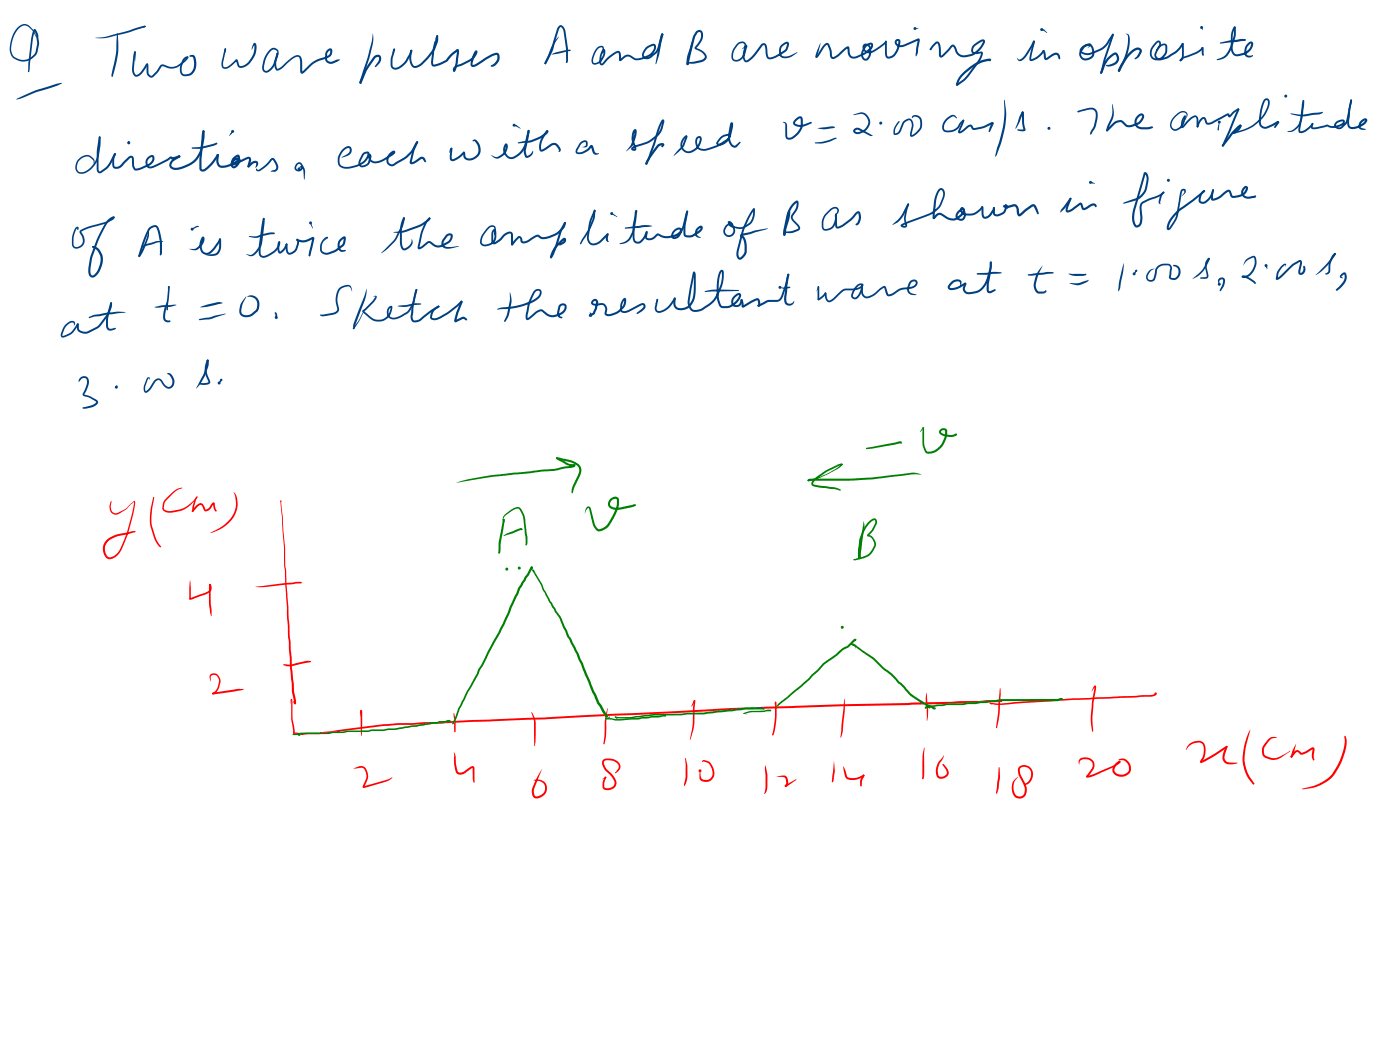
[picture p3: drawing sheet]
<svg xmlns="http://www.w3.org/2000/svg" width="319mm" height="239mm" viewBox="0 0 319 239" stroke-linecap="round" stroke-linejoin="round" font-family="sans-serif">
<g fill="#004080">
<path d="M3.9 6.3a1.85 1.85 0 0 1 2.9-.3l.8 .9 .7 1.5-1-1.5-.8-.8a1.6 1.6 0 0 0-2.4 .6 6.6 6.6 0 0 0-1.3 5.5 3 3 0 0 0 2.9 1.4 3 3 0 0 0 2.5-2 6.7 6.7 0 0 0-.4-4.6l-.1-.2 .2-.2 .2 .1a6.7 6.7 0 0 1 .4 5.2 3.4 3.4 0 0 1-2.9 2.1 3.4 3.4 0 0 1-3.2-1.7 7.1 7.1 0 0 1 1.5-6z"/>
<path d="M7.7 6.7l.2-.1 .2 .2-.6 2-.7 6.9-.3 .8-.1-.2v-1.9l.7-5.7z"/>
<path d="M3.8 22.5a37 37 0 0 1 10.3-3.6 26.2 26.2 0 0 1-6.2 2.2 11.9 11.9 0 0 1-4.2 1.5z"/>
<path d="M21.8 8.6a15 15 0 0 0 5-1l6-1.7 .4 .1-.2 .2a46.7 46.7 0 0 1-10.2 2.5z"/>
<path d="M33 5.8l.2 .2-.2 .2-.2-.2z"/>
<path d="M32.6 6.2l.4-.3 .2 .1-.5 .3z"/>
<path d="M26.6 7.6l.2 .1 .1 1.9v2.5l-.6 3-.8 2.4-.1-.5 1.1-5.3z"/>
<path d="M30.5 11.9l.2-.2 .2 .2-.2 2.2z"/>
<path d="M30.7 11.7l.2 .2-.2 .2-.2-.2z"/>
<path d="M30.6 11.7h.1l.2 .2-.4 3.6a1.24 1.24 0 0 0 .6 1.5 6.4 6.4 0 0 0 2.3-2.6l.3 .2-.1 .2a4.6 4.6 0 0 1-2.6 2.7 1.63 1.63 0 0 1-.9-2z"/>
<path d="M33.5 14.4l.3 .3v1.7a.7 .7 0 0 0 .9 .8l.9-1 .9-1.3 .5-.3a3.6 3.6 0 0 0 3.4 .2l1.5-1.1 .8-.9 .2 .2a5.3 5.3 0 0 1-4.2 2.6l-1.8-.5-1.1 1.5a1.94 1.94 0 0 1-1.3 1.1 1.28 1.28 0 0 1-1.1-1.2l-.1-1.9z"/>
<path d="M41.8 13.2l.7-.4 .4 .1-1 .9-.6 1.9a.95 .95 0 0 0 .6 1.2 2.01 2.01 0 0 0 2.3-2.5l-.3-1.4-.6-.1-.2-.1a.84 .84 0 0 1 .9-.3 .84 .84 0 0 1 .6 .8 3.1 3.1 0 0 1-1.3 3.9h-.2a1.46 1.46 0 0 1-1.9-.3l-.2-.7v-.9l.5-1.6z"/>
<path d="M51.1 11.2l.2-.2 .2 .3-.4 1.1z"/>
<path d="M51.1 11.2l.2-.2 .2 .2-.2 .1z"/>
<path d="M51.2 11l.3 .2-.6 2.4a1.35 1.35 0 0 0 .1 1.6l.9-.1 1.7-1.5a.37 .37 0 0 1 .4 0 .37 .37 0 0 1 .2 .3l.3 1h.8a4.1 4.1 0 0 0 2.3-2.5l.3-1.4-.1-.9h.2l-.6 1.2-.1-.1a1.39 1.39 0 0 1 .7-1.5l.3 .3a4.2 4.2 0 0 1-.8 3.6l-.6 .8a2.23 2.23 0 0 1-2.5 .9l-.3-.3-.4-1.2 .2 .1-1.3 1.2a1.37 1.37 0 0 1-2 .2l-.2-1.1z"/>
<path d="M61.4 11.3a1.12 1.12 0 0 1 1.4-.3 1.12 1.12 0 0 1 .6 1.2l-.3 .8v-.9a.88 .88 0 0 0-.7-.8 .88 .88 0 0 0-1 .6 5.8 5.8 0 0 0-1.3 3.9h.1a.53 .53 0 0 0 .8 .2l1.2-1.3 .7-2.5 .2-.3 .3 .3-.1 .3-.5 1.6a2.58 2.58 0 0 1-2.5 2.4 1.21 1.21 0 0 1-.6-1.5l.5-1.9z"/>
<path d="M62.9 12.1l.2-.2 .3 .3-.5 1.7a2.4 2.4 0 0 0 .3 1.8l.8-.4 2.8-2.4a1.19 1.19 0 0 1 1.4-.2 1.19 1.19 0 0 1 .6 1.3v2.4l-.1-.1 .7-.5a7.8 7.8 0 0 1 3.1-2.4l2.2-.8a1.03 1.03 0 0 0 .5-1.2v.1a1.07 1.07 0 0 0-.7 .9v1.1l.1 .3a1.04 1.04 0 0 0 1.2 .2l.9-.4 .7-.1-.6 .5-.8 .4a1.35 1.35 0 0 1-2-.9v-1.1a1.12 1.12 0 0 1 1.6-1.2 1.5 1.5 0 0 1-.7 1.8l-2.6 1a7.9 7.9 0 0 0-3 2.4 .52 .52 0 0 1-.6 .4 .52 .52 0 0 1-.4-.7v-1.9a.98 .98 0 0 0-.5-1.3l-1.3 .6-2.7 2.3a.78 .78 0 0 1-.9 .2 .78 .78 0 0 1-.4-.9v-1.1z"/>
<path d="M84.9 7.6l.1 .9a18.8 18.8 0 0 1-1.1 5.5l-1.6 4.9-.2 .1-.3-.1 .1-.4 1.7-5.3a23.3 23.3 0 0 0 1.3-5.5z"/>
<path d="M81.9 18.7l.2-.1 .2 .2-.1 .2h-.2l-.2-.2z"/>
<path d="M85.1 12.9a.96 .96 0 0 1 1.4-.3 .96 .96 0 0 1 .1 1.4l-1.1 1.3-.2-.2 .8-1.1 .2-.7-.2-.3-.6 .2-2.1 3-1.1 2.7-.4 .1-.1-.3 1.2-2.7z"/>
<path d="M89.6 11.1l.2-.1 .1 .2-.2 .2-.3 .8z"/>
<path d="M89.6 11.2l.2-.2a.44 .44 0 0 1 .1 .8l-.5 1.4v1.6a.66 .66 0 0 0 .9 .6l.8-.5 1-.9 1-1.6 .3-.9 .2-.2a1.01 1.01 0 0 1-.1 1.4 5.3 5.3 0 0 1-3.2 3.1 1.09 1.09 0 0 1-1.4-1.1l.1-1.6z"/>
<path d="M93.5 11.4h.3v.3h-.3z"/>
<path d="M93.4 11.5l.3-.2 .1 .3a3.4 3.4 0 0 0 .4 3.3 1.42 1.42 0 0 0 1.7-.6 8.9 8.9 0 0 0 3.4-5.3v-.9l.2-.2 .3 .3a7.7 7.7 0 0 1-3 5.8l-.4 .4a1.98 1.98 0 0 1-2.4 .9 3.8 3.8 0 0 1-.6-3.8z"/>
<path d="M99.4 8.1l.1-.2a.78 .78 0 0 1 0 1.1l-.6 2.5-.2 3.1 1.1-.2 1.7-.7a6.5 6.5 0 0 1 2.8-2.6 1.29 1.29 0 0 1 .1 1.5l-.2 1.9-.5 1.7a.25 .25 0 0 1-.5 .1 .24 .24 0 0 1 .2-.4l.3-1.7 .3-2.7 .3 .1-1.3 1a5.5 5.5 0 0 1-4.5 2.5l-.4-.9 .3-2.5z"/>
<path d="M103.3 15.2l3.4-1.6a3 3 0 0 0 1.5-1.8l.3 .1-.4 .8-.5 1.7v.3h.3a21 21 0 0 1 5-2.7h.4a1.58 1.58 0 0 1 .2 2 1.67 1.67 0 0 1-1.7 1.2l-.1-.2 .8-.6 .6-.7v-1.2l-1.1 .4-3.7 2.2a.76 .76 0 0 1-1 0 .76 .76 0 0 1-.1-1l.3-1.1a1.64 1.64 0 0 1 .9-1.5 .54 .54 0 0 1 .1 .9l-1.1 1.4-3.6 1.7-.3 .4 .1 .2a.32 .32 0 0 1-.5 .1 .32 .32 0 0 1 0-.5z"/>
<path d="M127.2 8.4l-1.1 1.8-2 4.4-.2-.1 .1-.3 .7-1.5a9.1 9.1 0 0 1 2.5-4.3z"/>
<path d="M124.1 14.2l.3 .2-.2 .2-.3-.2z"/>
<path d="M127.3 5.9a1.05 1.05 0 0 1 1.4 1 23.3 23.3 0 0 1 .6 7l-.3 .5-.2-.2 .1-.3a27.2 27.2 0 0 0-.6-6.7l-.1-.5a.47 .47 0 0 0-.6-.5l-.4 .5-.8 2.7a13.1 13.1 0 0 1-1.9 5l-.3 .2-.2-.2 .1-.2a15.8 15.8 0 0 0 2.1-5.5l.6-2.1z"/>
<path d="M125.6 12.4a12 12 0 0 1 4.2-1.1l.2 .2-.2 .1z"/>
<path d="M135.9 10.8a.84 .84 0 0 1 1.1-.4 .84 .84 0 0 1 .5 .9l-.4 1.1 .1-.4a1.02 1.02 0 0 0-.2-1.2 1.74 1.74 0 0 0-1.5 1.4l-.4 1a.86 .86 0 0 0 .1 1.1 1.73 1.73 0 0 0 1.7-.9l.1-.4a1.84 1.84 0 0 0 .4-1.5h.1a4.2 4.2 0 0 0-.6 2.8l.2 .1 1.3-1.4 1.5-1.1a.85 .85 0 0 1 1.1-.3 .85 .85 0 0 1 .4 1.1v.8a.23 .23 0 0 1-.1 .4 .23 .23 0 0 1-.3-.1l-.1-1.3a.38 .38 0 0 0-.1-.5 .38 .38 0 0 0-.5 .2l-1.6 1.1-1.1 1.2a.58 .58 0 0 1-.7 .4 .58 .58 0 0 1-.4-.7 3.6 3.6 0 0 1 .9-3.1 1.07 1.07 0 0 1 .3 1.6 2.34 2.34 0 0 1-2.7 1.9 1.74 1.74 0 0 1 0-2.1z"/>
<path d="M141 13.5l1.1-.8a1.42 1.42 0 0 1 1.7 0l.7 .5a4.6 4.6 0 0 0 4.3-2l.1-.3a.3 .3 0 0 0 0-.4 .3 .3 0 0 0-.3-.1 2.69 2.69 0 0 0-2 1.9 .79 .79 0 0 0 .6 .8 .79 .79 0 0 0 .9-.4l1.3-1.3 1.1-3.5 .1-.2h.3l.1 .2-1 3.4-.5 .8-1.1 .9a1.19 1.19 0 0 1-1.7 .3 1.19 1.19 0 0 1-.3-1.6 2.97 2.97 0 0 1 2.5-1.7 1.07 1.07 0 0 1 .2 1.6 5 5 0 0 1-4.8 2l-1.4-.7-.5 .1-1.1 .9-.3-.2z"/>
<path d="M150.6 7.7l.3-.1 .1 .3-.4 1.9a13.8 13.8 0 0 1-1.2 4.8l-.1-.3 .8-4.6z"/>
<path d="M158.1 8.1l.1 .1-1.3 5-.1 1.5-.3 .1a.96 .96 0 0 1-.2-1.2l.9-3.3z"/>
<path d="M158.5 7.1a.96 .96 0 0 1 1.2-.1 .96 .96 0 0 1 .4 1.2l-.3 1.1-1.3 1.6a3.6 3.6 0 0 1 2.3 1.6 1.23 1.23 0 0 1-1.1 1.6 7.7 7.7 0 0 1-3.3 .4l-.1-.2 .1-.2 1.7-.1 1.7-.4a.73 .73 0 0 0 .7-.6 .73 .73 0 0 0-.4-.8l-1.7-1a.49 .49 0 0 1-.3-.5 .49 .49 0 0 1 .4-.4 2.75 2.75 0 0 0 1-2.9l-.2-.1-.4 .1-.7 1-1.4 6.1-.3 .3-.2-.2 .2-1 1.2-5.1z"/>
<path d="M167.9 9.9a1.11 1.11 0 0 1 1.1-.5 1.11 1.11 0 0 1 .9 .8l-.2 .5-.9 .5 .7-.8-.3-.6a1.25 1.25 0 0 0-1.2 .5l-.5 .7a2.01 2.01 0 0 0-.4 2.5l.1 .1a1.82 1.82 0 0 0 2.2-1.8l.3-1.3h.2l-.3 1.2a1.67 1.67 0 0 0 .3 2.1l1.4-1.1 1.9-2.6a.77 .77 0 0 1 1-.2 .77 .77 0 0 1 .4 .8l.3 2 .2 .3 .4 .1 1-.4 2.2-1.3 .5-1.5-.4 .2a1.74 1.74 0 0 0-.9 2.3 1.19 1.19 0 0 0 1.6 .4l2-.9-1.2 1a2 2 0 0 1-2.7-.1 2.15 2.15 0 0 1 1.8-3.3l.2 .7-.6 1.4-2.3 1.5-1.2 .4a.88 .88 0 0 1-1.1-.8l-.2-2.1a.29 .29 0 0 0-.3-.3 .29 .29 0 0 0-.3 .1l-1.8 2.4-1.2 1.1a.89 .89 0 0 1-1.1 .1 .89 .89 0 0 1-.4-1v-1l.4-1.6a.36 .36 0 0 1 .6 0 .36 .36 0 0 1-.1 .5l-.3 1.2a2.04 2.04 0 0 1-2.8 1.7 2.17 2.17 0 0 1 .1-2.8z"/>
<path d="M186.8 9.8l-.7 3.1-.2 .2a.66 .66 0 0 1-.1-.9z"/>
<path d="M185.9 12.7l.2 .3-.2 .2-.2-.3z"/>
<path d="M187.6 10.2a.7 .7 0 0 1 .8-.4 .7 .7 0 0 1 .5 .6l.4 1.1 .1 1a.36 .36 0 0 0 .1 .4 .36 .36 0 0 0 .5 0l2.4-2 .6-.4 .4 .3 .1 1.3a1 1 0 0 0 1.6 .6 7.1 7.1 0 0 0 3-1.8l.2-.8a2.28 2.28 0 0 0-1.7 2.9l.4 .3a.84 .84 0 0 0 .8-.9l.1-1.4a.61 .61 0 0 0-.4-.7 .61 .61 0 0 0-.7 .3v.3a1.12 1.12 0 0 0 1.5 .7l1.9-1 1.5-1.4 .2 .2-.1 .3a8.9 8.9 0 0 1-2.8 2.1 1.48 1.48 0 0 1-1.9 .2 1.48 1.48 0 0 1-.5-1.9 1.2 1.2 0 0 1 1.3 .1 1.2 1.2 0 0 1 .5 1.3 2.27 2.27 0 0 1-1 2.3 1.32 1.32 0 0 1-1.3-2 2.26 2.26 0 0 1 2.5-2 1.04 1.04 0 0 1-.2 1.4l-.6 .5a6.5 6.5 0 0 1-2.9 1.6 1.36 1.36 0 0 1-1.9-1.2l-.1-1.2 .2 .1-2.6 2.1a.84 .84 0 0 1-1 .3 .84 .84 0 0 1-.6-.9v-1l-.6-1.3-.7 .6-1.4 2.2-.3 .2-.2-.2z"/>
<path d="M201.7 9.2l.2 .2 .2 3.4h.5l.8-.4a4.9 4.9 0 0 0 1.1-2.8v-.3h-.2a.63 .63 0 0 0 0 .8 .63 .63 0 0 0 .7 .2l.9-.2 3.2-1.4 .3 .5-.3 1.7a2.16 2.16 0 0 1-.5 1.9l-.2-.3 .2-1.7 .4-1.7 .2 .1-3.5 1.4a1.23 1.23 0 0 1-1.5-.1 1.23 1.23 0 0 1-.3-1.4 .66 .66 0 0 1 .9-.1 .66 .66 0 0 1 .2 .9 5.2 5.2 0 0 1-1.4 2.9l-.7 .4a.96 .96 0 0 1-1.1 0 .96 .96 0 0 1-.3-1.1v-2.7z"/>
<path d="M211.7 11.1l.4-.4v.6l-.2 .1z"/>
<path d="M212.9 9.6a.69 .69 0 0 1 .8-.1 .69 .69 0 0 1 .4 .7l.2 2.5 2.1-2.3a.72 .72 0 0 1 .9-.2 .72 .72 0 0 1 .4 .7 1.84 1.84 0 0 0 2.6 1.6 4.7 4.7 0 0 0 3.5-3.1 4.7 4.7 0 0 0-2.1 1.5 .61 .61 0 0 0-.1 .8 .61 .61 0 0 0 .8 .2l.7-.1a.51 .51 0 0 1 .7 .1 .51 .51 0 0 1-.1 .7l-.7 1.4-2.4 3.4-1.1 1-1.3 1-.4 .1-.1-.2 .2-.3 1.4-.9 .9-1 2.5-3.3 .7-1.7-.8 .2a1.08 1.08 0 0 1-1.4-.4 1.08 1.08 0 0 1 .2-1.4 3.1 3.1 0 0 1 2.7-1.4h.1a2.91 2.91 0 0 1-1.4 2.6 3.9 3.9 0 0 1-4.6 1l-.5-.6-.8-1.5-1.9 2.1a.62 .62 0 0 1-.7 .4 .62 .62 0 0 1-.5-.6l-.1-1.6-.3-1-.8 .6-.6 .8-.1 .1-.3-.2z"/>
<path d="M217.7 19.1l.3-.1 .1 .4-.3 .1z"/>
<path d="M219.5 16.3a8.6 8.6 0 0 1 5.9-3 .32 .32 0 0 1 .3 .4 .32 .32 0 0 1-.4 .3l-.1-.2 .1-.2 .1 .2a8 8 0 0 0-4.2 1.7 7.8 7.8 0 0 0-2.7 2.7l-.5 1.2-.3-.1a2.92 2.92 0 0 1 1.1-2.3z"/>
<path d="M235.2 9.3l.2-.1 .2 .2-.4 1-2 3a.85 .85 0 0 1-.7 .5 .85 .85 0 0 1-.8-.4l-.2-.4 .3 .3a.7 .7 0 0 0 1.1-.3l.7-1z"/>
<path d="M235.2 9.4l.2-.2 .2 .2-.2 .2z"/>
<path d="M235.4 9.2l.2 .4-.8 3.9a5.3 5.3 0 0 0 2.8-2.1l.2 .1-.1 .3a4.2 4.2 0 0 1-3.1 2 1.25 1.25 0 0 1-.1-1.4l.7-3z"/>
<path d="M237.4 11.5l.2-.1a1.95 1.95 0 0 1 .6 1.8l1.7-1.1a.92 .92 0 0 1 1.4 .5l.1 .7-.2 .2-.4-.9-.4-.1-.8 .3-1.2 .8a.63 .63 0 0 1-.7-.2 .63 .63 0 0 1-.1-.7z"/>
<path d="M246.2 10.8a1.64 1.64 0 0 1 2.4-.6 2.07 2.07 0 0 1-.1 3.1 1.63 1.63 0 0 1-1.7 .4 1.63 1.63 0 0 1-1.1-1.4l.2-.7 .8-1.1 1.5-.6a.33 .33 0 0 1 .3 .4 .33 .33 0 0 1-.4 .3l-.5 .4 .5-.9 .1 .2-1.3 .5-.7 1.1v.8a1.36 1.36 0 0 0 1.6 .5 1.36 1.36 0 0 0 .9-1.3 1.33 1.33 0 0 0-.9-1.6 1.47 1.47 0 0 0-1.6 1.3 2.14 2.14 0 0 0 2 .4l.5-.2a6.2 6.2 0 0 0 2.8-1.5l1.9-2.7 .2 .4-.5 .7a6.1 6.1 0 0 1-4.3 3.5l-.4 .2a2.14 2.14 0 0 1-2.6-.8z"/>
<path d="M253.2 7.8l.2-.2 .2 .3v.2l-1.9 5.5-.7 2.8-.1 .2-.3 .2-.1-.3 .8-3z"/>
<path d="M252.2 13l1.1-.8a.82 .82 0 0 1 .9-.2 .82 .82 0 0 1 .5 .8 1.58 1.58 0 0 1-.8 1.9l-1.3 .4h-.5l-.3-.2 1.9-.6a1.14 1.14 0 0 0 .3-1.8l-.2-.1a5.3 5.3 0 0 0-2.2 2.6l-.7 1.6-.3 .1-.1-.3 .6-1.6z"/>
<path d="M256.3 7.7v-.1a1.09 1.09 0 0 1 .9 1.6 15.1 15.1 0 0 1-2.4 7.1h-.2v-.4a12.7 12.7 0 0 0 2.1-8z"/>
<path d="M254.6 15.9l.2-.1 .2 .3-.1 .2h-.2l-.2-.2z"/>
<path d="M257 12.1l.6-.6a1.54 1.54 0 0 1 2.1-.4l.2 .3v.4l-.7 1.3a.48 .48 0 0 1-.9 .2l.5-.5 .6-1.1a.37 .37 0 0 0-.1-.3 .37 .37 0 0 0-.4-.1l-.1 .1a8.9 8.9 0 0 0-3.8 4.7l-.2 .2h-.2v-.5a13.7 13.7 0 0 1 2.4-3.7z"/>
<path d="M263.1 9.6a.71 .71 0 0 1 1.1-.2 .71 .71 0 0 1-.1 1.2l-.9 .9 .7-1.3-.1-.6a3.2 3.2 0 0 0-1.6 2.8v.2a1.38 1.38 0 0 0 2.5 .1l.6-.9v-1.4a.88 .88 0 0 0-1.2 .4 2.46 2.46 0 0 0-.8 2l.4 .4 .5 .1a9 9 0 0 0 5-3.5l.3 .2-.1 .1a7.3 7.3 0 0 1-5.4 3.6 1.37 1.37 0 0 1-1.2-1 1.37 1.37 0 0 1 .5-1.4 1.83 1.83 0 0 1 2.1-1.3l.3 .4 .1 .8a2.35 2.35 0 0 1-3.3 2.3 2.15 2.15 0 0 1 .1-3.4z"/>
<path d="M269 10l.3-.3 .2 .3v2.6l-.2 .9-.5 .4-.3-.2 .5-.4 .1-.7z"/>
<path d="M268.5 13.7l.3-.2 .2 .2-.2 .2z"/>
<path d="M268.8 13.3l.6-.4 3.1-1.2 1.2-1 .3 .2-.4 .5-.9 .7-3.2 1.2-.7 .6-.3-.2z"/>
<path d="M273.5 10.9l.3-.2 .2 .2-.2 .2z"/>
<path d="M273.8 10.7l.2 .3 .1 1.5-.2 .2-.3-.6v-1.2z"/>
<path d="M280.9 6.2l.2-.2a2.12 2.12 0 0 1 .3 1.9l-.3 1a8.8 8.8 0 0 1-1.7 3.8l-1.1 .7-1.2 .3-.1-.1 1.8-.9 .8-1.1 1.3-3.4z"/>
<path d="M281.1 6l.2 .2-.2 .2-.2-.2z"/>
<path d="M280.9 6.1l.2-.1 .2 .2-.6 1.7v3a1.1 1.1 0 0 0 .2 1.1 1.1 1.1 0 0 0 1.1 .3l1-.2a2.22 2.22 0 0 0 1.8-2.2 2.09 2.09 0 0 0-1.1 2.1l.1 .4 .3 .2h1.2a1.05 1.05 0 0 1-1.3 .4 1.05 1.05 0 0 1-.7-1.1 2.14 2.14 0 0 1 1.7-2.4h.1a2.15 2.15 0 0 1-1.4 2.8l-1.6 .4a1.54 1.54 0 0 1-1.9-1.8l.1-3.1z"/>
<path d="M277.7 9.7l2.6-.6 2.2-.2h1l.2 .2-.2 .2-1.9 .2-3.8 .4z"/>
<path d="M22.5 31.2l.2-.2 .2 .2-.1 2.1a7.8 7.8 0 0 1-.9 3.8 3.9 3.9 0 0 1-3.9 2.4 1.86 1.86 0 0 1-.5-2.9 2.34 2.34 0 0 1 3.2-1.1l.8 .9v.4l-.2 .4v-.5l-.1-.3a1.77 1.77 0 0 0-3 0 1.72 1.72 0 0 0-.2 2.7 2.95 2.95 0 0 0 3.2-1.7l.2-.2a11.3 11.3 0 0 0 1.1-5.9z"/>
<path d="M22.6 31h.1l.2 .2a32.8 32.8 0 0 0-.4 7.6l.3 .2a5.8 5.8 0 0 0 2.9-3.6l.4-.6a.23 .23 0 0 1 .3 .1 .23 .23 0 0 1-.1 .3l-.2 .5a5.7 5.7 0 0 1-3.4 3.7l-.6-.4a30.3 30.3 0 0 1 .4-7.8z"/>
<path d="M25.9 35l.3-.2 .2 .2-.4 1.3v1.2l.2 .4a1.4 1.4 0 0 0 1.5-.6l1.6-1.7a.7 .7 0 0 1 .8-.1 .7 .7 0 0 1 .4 .7v1.5l.3 .6 1.1-.2 1.7-.7a1.3 1.3 0 0 0 1-1.7 1.18 1.18 0 0 0-1 .9 1.18 1.18 0 0 0 .5 1.3l1.6-.6 2.3-1.1 .8-.6 .4 .1a.32 .32 0 0 1 .3 .3 .32 .32 0 0 1-.2 .3l-.3-.3-1 .7-2.9 1.4a1.4 1.4 0 0 1-1.9-.6 1.4 1.4 0 0 1 .6-1.9l.2-.1a.78 .78 0 0 1 1.1 .1 .78 .78 0 0 1-.1 1l-.1 .2a3.8 3.8 0 0 1-2.4 1.6l-.6 .2a1.09 1.09 0 0 1-1.2 .1 1.09 1.09 0 0 1-.6-1l-.1-1.6-.1-.2-.3 .1-1.5 1.6a1.47 1.47 0 0 1-2.5 .3v-1.6z"/>
<path d="M39.2 35.8l1.5-.5 .4 .3-.3 .2-1.5 .5-.3-.3z"/>
<path d="M40.6 35.4h.4v.4l-.4-.1z"/>
<path d="M39.2 36.3l1.4-.9h.4l-.1 .4-1.3 .8a.81 .81 0 0 0-.6 .6 .81 .81 0 0 0 .3 .8 2.56 2.56 0 0 0 2.4-.2 5.6 5.6 0 0 0 4.2-5.3l.2-2.7 .2-.1 .3 .2a10.5 10.5 0 0 1-1.7 6.5 6.1 6.1 0 0 1-5.7 2.1 1.22 1.22 0 0 1 0-2.2z"/>
<path d="M46.2 29.7h.3v.4h-.3z"/>
<path d="M46.1 29.7h.3l.2 .2-.7 6.1v2.4l.2 .1h.3a8.3 8.3 0 0 0 2.9-3.2l.4-.2 .1 .3a9.7 9.7 0 0 1-3.1 3.5 .82 .82 0 0 1-1.3-.5v-2.4z"/>
<path d="M49.4 35.1l.2-.1 .2 .3-.1 .9a1.01 1.01 0 0 0 .8 1.5 5.3 5.3 0 0 0 3.5-1.4l.1-.7-.9 1-.2 .9 .2 .3 .7-.5 .4-.9a1.04 1.04 0 0 0-1.3 .7l3.3-1.4a.66 .66 0 0 1 .8 .2 .66 .66 0 0 1 .1 .7l-.4 1.2-.2 .3-.3-.3 .3-1.7-3 1.4a.63 .63 0 0 1-.9-.1 .63 .63 0 0 1 .2-.9 1.03 1.03 0 0 1 .9-.7 1.03 1.03 0 0 1 1 .6 1.82 1.82 0 0 1-1.8 1.8l-.5-.6 .1-1 .4-.7 .8-.6a.73 .73 0 0 1 .9 .3 .73 .73 0 0 1-.3 1 5.8 5.8 0 0 1-4 1.6 1.51 1.51 0 0 1-1.2-2z"/>
<path d="M56.4 37.7l.7-.7a.96 .96 0 0 1 .9-.5 .96 .96 0 0 1 .8 .6l-.2 .7-.4 .3v-1l-.5 .1-1 .9-.3-.1z"/>
<path d="M43.7 33.5l2-.1 3.6-1 .2 .2-.2 .3-.9 .3a11.7 11.7 0 0 1-4.7 .6l-.1-.1z"/>
<path d="M58.3 38.4l.2 .1-.1 .4z"/>
<path d="M58.3 38.4l.5 .2a7.8 7.8 0 0 0 2.7-2.4l.4-.3 .5 .1 .7 1.2a1.19 1.19 0 0 1 0 1.5 1.19 1.19 0 0 1-1.5 .3l1.1-.5a.85 .85 0 0 0 0-1.1l-.7-1a10.2 10.2 0 0 1-2.9 2.5 .5 .5 0 0 1-.6 0 .5 .5 0 0 1-.2-.5z"/>
<path d="M67.5 37.2l.5-.3 .5 .1a3.5 3.5 0 0 1 1 2l-.2 1.8-.3-2.1-.6-1.3a.51 .51 0 0 0-.8 .4l-.1 .6 .6 .2a.31 .31 0 0 0 .4-.1 .31 .31 0 0 0-.1-.4l-.3 .3 .1-.3a.44 .44 0 0 1 .7-.1 .44 .44 0 0 1-.2 .7 .97 .97 0 0 1-1.5-.1 .97 .97 0 0 1 .3-1.4z"/>
<path d="M78 33.9a1.27 1.27 0 0 1 1.9-.4 1.34 1.34 0 0 1-.9 2l-1.3 .3 1.7-1 .2-.8a.38 .38 0 0 0-.2-.3 .38 .38 0 0 0-.4 .1 2.72 2.72 0 0 0-1.3 3.8l.1 .1a5.6 5.6 0 0 0 5.4-1.5l.4-1.3-.5 .1-.3 .4-.7 1.4v.6a1.19 1.19 0 0 0 1.7-.6l.3-1.1v-.3h.1a1.34 1.34 0 0 0 .7 1.2 1.34 1.34 0 0 0 1.4 0l1.1-.6 2.1-1.4 .2 .1a1.54 1.54 0 0 0-.8 2.6l.4 .1 .9-.6a8.7 8.7 0 0 0 3.4-2.5l1-1.8a.4 .4 0 0 1 .5-.3l-.1 .6a7.7 7.7 0 0 1-4.6 4.4l-.6 .5a1.35 1.35 0 0 1-1.6-.5 1.35 1.35 0 0 1 0-1.6l.5-.8 .7-.5a.42 .42 0 0 1 .6 .2 .42 .42 0 0 1-.3 .6l-2 1.3a2.67 2.67 0 0 1-3.4 .3 1.17 1.17 0 0 1-.2-1.7 .67 .67 0 0 1 .4 .9l-.3 1a1.65 1.65 0 0 1-2.4 .8l-.2-.4 .1-.6 .8-1.7a.93 .93 0 0 1 .7-.6 .93 .93 0 0 1 .9 .5 3.8 3.8 0 0 1-3.3 3.2l-.9 .2a2.31 2.31 0 0 1-2.9-.9 3.4 3.4 0 0 1 1-3.5z"/>
<path d="M94.8 32.3l.3-.1 .1 .3a11.4 11.4 0 0 0-1.5 4.4l1.8-1.1a.82 .82 0 0 1 1.3 .3l.2 .7-.2 .2-.7-.9-1.5 1a.73 .73 0 0 1-.7 .3 .73 .73 0 0 1-.6-.5v-.1a11.9 11.9 0 0 1 1.5-4.5z"/>
<path d="M102.6 33.7l.2-.1 .2 .2-.6 .9-.1-.1z"/>
<path d="M102.6 33.8l.2-.2 .2 .2-.2 1.6 .2 .8a2.64 2.64 0 0 0 2-1.2l.6-.5 .2 .1-.1 .3a3.9 3.9 0 0 1-2.9 1.7l-.4-.6z"/>
<path d="M107.6 31.9l.3-.2a2.1 2.1 0 0 1 1.5 2.5 2.38 2.38 0 0 1-3.7 1.8l-.3-1.3 .1-.2a.36 .36 0 0 1 .4 .5v.4a1.07 1.07 0 0 0 1.7 .5 2.16 2.16 0 0 0 .5-3.8l-.4 .1z"/>
<path d="M111.8 35.3l1.1 .4a2.56 2.56 0 0 0 2.2-2.6l.2-.1a1.59 1.59 0 0 0-.1 2 1.59 1.59 0 0 0 1.8 .6 4.9 4.9 0 0 0 2.6-3.7l.5-2.2 .3-.2 .2 .3-.5 2.2a4.7 4.7 0 0 1-3.8 4.2 2.12 2.12 0 0 1-1.1-3.6l.2 .1a2.58 2.58 0 0 1-2.7 3.3z"/>
<path d="M120.2 29.6l.2-.1 .2 .3-.9 4.4 .3 1.3 .7-.4 .6-.8a.74 .74 0 0 1-.4 1.2l-.8 .4a.56 .56 0 0 1-.7-.6l-.1-1.2z"/>
<path d="M117.9 32.4l1.3-.3a8.1 8.1 0 0 0 5.1-2.1l.2-.4a.51 .51 0 0 1 .3 .6 .51 .51 0 0 1-.4 .4l-1.3 .9a6.8 6.8 0 0 1-3.8 1l-1.3 .1z"/>
<path d="M124.3 29.7a.25 .25 0 0 1 .5 0 .25 .25 0 0 1-.2 .4h.1a5.3 5.3 0 0 0-1.5 3.4l.1 .6 2-1.3a1.23 1.23 0 0 1 1.7 .1l.5 .6a.54 .54 0 0 1 .2 .6 .54 .54 0 0 1-.6 .4l.2-.3-.2-.4-.6-.7-.3-.1-.5 .1-1.8 1.2a.7 .7 0 0 1-.9 .1 .7 .7 0 0 1-.3-.9 5.8 5.8 0 0 1 1.6-3.8z"/>
<path d="M132.1 32.4a.99 .99 0 0 1 1.7-.1v.2a.76 .76 0 0 1-.2 .9 .76 .76 0 0 1-.8 .1l-.4-.1h.4a.53 .53 0 0 0 .6-.5l-.1-.6-.6 .2-.5 .4-.6 1.1a.33 .33 0 0 0-.2 .4 .33 .33 0 0 0 .3 .3l.8-.2 .9-.4 1.3-1.1 .3 .2 .5 1.4 .4 .3 .4-.1a.69 .69 0 0 1-1.2 .2l-.6-1.6h.2l-.8 .9-1.7 .8a.79 .79 0 0 1-1-.2 .79 .79 0 0 1 0-1.1z"/>
<path d="M144.3 29.5a.41 .41 0 0 1 .6 0 .41 .41 0 0 1 .1 .5l-.2 1a3.8 3.8 0 0 1-1.3 2.7l-1 .7 1.2-1.5 .6-2 .2-1.2 .2 .1a2.77 2.77 0 0 0-.3 2.6l.4 1a.58 .58 0 0 1-.3 .9 .58 .58 0 0 1-.7-.7l.7-.4 2.7-1a5.6 5.6 0 0 0 3.6-4.5l-.1-.3 .3-.2 .3 .4a5.8 5.8 0 0 1-3.7 4.9l-3.5 1.3 .3 .1-.4-1.3a3.5 3.5 0 0 1 .3-3.1z"/>
<path d="M150.7 27.3l.3-.1 .2 .2-.9 1.7-2.2 6.8-.7 1.5-.2 .1-.3-.2 .1-.2 1.7-4.5 1.2-3.7z"/>
<path d="M149.7 32.9a1.04 1.04 0 0 1 1.6 0l-.1 .2a.41 .41 0 0 1-.7 .2l.3-.4v.2l-.6 .1-.4 .4a13.5 13.5 0 0 0-2.4 3.8h-.4l-.1-.3a14 14 0 0 1 2.6-4z"/>
<path d="M156.3 30.8l.2 .1v.4l-.8 2.1-1.1 1.1-1.2 .9 1.9-2.3 .8-2.1z"/>
<path d="M155.8 31.1l.5-.3 .2 .2-.2 .2a1.76 1.76 0 0 0-.1 3.1 2.75 2.75 0 0 0 3.1-2.7l-.1-.2a.85 .85 0 0 0-.5 1.3 1.53 1.53 0 0 0 2.4 1l2.6-.9 1.8-1.2 .5-.7-.9 .1-.6 .3-.8 .9-.2 .4a1.85 1.85 0 0 0 2.3-1.3l.6-2.3 .1-.8h.2l-.1 .3a8.1 8.1 0 0 0-.3 3.3l.4 .9 .5 .4h.2l1-.9 .2 .2-.9 1.1a1.09 1.09 0 0 1-1.4-.5 3.2 3.2 0 0 1-.5-2.5l.5-2.4a.36 .36 0 0 1 .4-.3 .36 .36 0 0 1 .2 .6l-.6 2.7a2.52 2.52 0 0 1-2.7 1.9l-.4-.2-.1-.3 .9-1.3a2.08 2.08 0 0 1 2.3-.6v.5l-.3 .6a11.4 11.4 0 0 1-5.5 2.6 1.93 1.93 0 0 1-2-1 1.93 1.93 0 0 1 .4-2.3 .66 .66 0 0 1 .8 .2 .66 .66 0 0 1 0 .8 2.99 2.99 0 0 1-3.8 2.6 2.11 2.11 0 0 1-.1-3.5z"/>
<path d="M178.2 27.7l.7 .1 .2 .4 .2 2.9a.66 .66 0 0 0 1 0 3.9 3.9 0 0 0 2-2.8v-1a.25 .25 0 0 0 0-.3 .25 .25 0 0 0-.4 0l-.9 1a1.25 1.25 0 0 0 1.5 .4l2.2-.7 .2 .2-1.5 .8a2.89 2.89 0 0 1-2.4-.1 .77 .77 0 0 1-.5-.7 .77 .77 0 0 1 .5-.7l.5-.4a.72 .72 0 0 1 .9-.3 .72 .72 0 0 1 .4 .8v.3a4 4 0 0 1-2.2 3.9 1.04 1.04 0 0 1-1.1 .3 1.04 1.04 0 0 1-.7-1v-2.5z"/>
<path d="M186.1 29.2l2.4-.4a1.76 1.76 0 0 1 1.6 .2l-2.4 .4z"/>
<path d="M185.5 32.4l1.9-.2 2.9-.9 .2 .1-1.4 .7-1.6 .5h-1.9z"/>
<path d="M194.3 26.1l1.5-.5a2.3 2.3 0 0 1 2.3 1.8 2.3 2.3 0 0 1-1.4 2.6 1.9 1.9 0 0 1-2.1 .3 .77 .77 0 0 1-.1-1 .77 .77 0 0 1 1-.2l3.2 1.8h-.6l-2.8-1.4-.6 .3 .4 .3a2.45 2.45 0 0 0 2.5-2.9 1.7 1.7 0 0 0-1.7-1.3l-1.5 .3z"/>
<path d="M204.6 27.6l.2 .1-.3 .3z"/>
<path d="M204.5 27.7l.2-.1 .1 .1-.9 1.6-.1 1a1.18 1.18 0 0 0 1.1-1l.5-1.4a1.4 1.4 0 0 1 2.2-.6l.4 1.2-.4 2.3 1-.7 .8-1 .1-1.6a1.04 1.04 0 0 0-.7-.9 1.04 1.04 0 0 0-1.1 .3 .53 .53 0 0 1 .1-.6 .53 .53 0 0 1 .6-.1 1.47 1.47 0 0 1 1.5 1.3v1.2l-.2 .7a4.5 4.5 0 0 1-2 1.7 .49 .49 0 0 1-.5-.2 .49 .49 0 0 1 0-.6l.3-1.3a1.14 1.14 0 0 0-.5-1.7l-1.1 .7-.6 1.5a1.29 1.29 0 0 1-1.8 1l.1-1.3z"/>
<path d="M215.3 27.1l1-.7 .6-.3 .5 .2 .5 .6-.6-.4a2.43 2.43 0 0 0-2.2 3 2.62 2.62 0 0 0 3.4-1.5l.8-.8 .3 .2-.7 .7a2.97 2.97 0 0 1-4.2 1.6 2.11 2.11 0 0 1 .6-2.6z"/>
<path d="M219.1 27.4l.2-.2 .2 .3-1 2.5 2.2-1.6h.5l.4 .7h.3a9.4 9.4 0 0 0 3.9-1.3l.4 .2-.4 .3a9.2 9.2 0 0 1-4.1 1.3l-.3-.2-.5-.6-1.9 1.3a.49 .49 0 0 1-.6 .3 .49 .49 0 0 1-.2-.7z"/>
<path d="M225.8 27.8a.34 .34 0 0 1 .4 .2 .34 .34 0 0 1-.1 .4l-.9 1.7-.1-.3z"/>
<path d="M228.6 22.7l.1 .1 .3 2.2a23.2 23.2 0 0 1-2.2 10.5l-.2 .1 .4-2.1 .5-1.2a23.1 23.1 0 0 0 1.2-7.3z"/>
<path d="M232.6 25.5l.3-.1 .2 .2-1.1 2.6-.7 1.1 .7-2.4z"/>
<path d="M232.7 25.4h.2l.1 .4h-.2z"/>
<path d="M232.7 25.4h.2l.2 .2 .1 2.3 .2 1.3a.47 .47 0 0 1 0 .6 .47 .47 0 0 1-.6 .1l-.9-.1-.3-.3 .1-.1h1.4v.1l-.4-1.6z"/>
<path d="M245.3 25.4l.2-.1 .5 .1-.5 .1z"/>
<path d="M245.5 25.2l.1 .2-.1 .1-.2-.1z"/>
<path d="M245.4 25.2l2.2-.6a1.69 1.69 0 0 1 1.9 .3 1.69 1.69 0 0 1 .4 1.9 5.5 5.5 0 0 1-1.1 3.1l-.5 .7a.54 .54 0 0 1 .1-.9l.6-1 .4-1.5a1.79 1.79 0 0 0-.4-2.2l-.9-.1-2.6 .6-.2-.1z"/>
<path d="M253.2 23.7l.3 1.2v1.5l-1.2 3.3-.2 .2-.3-.2 .2-.7 1.2-2.9z"/>
<path d="M252.6 28.8l.9-.9a1.79 1.79 0 0 1 2.4-.2l.6 .7 .4 .1 2.2-.7a1.48 1.48 0 0 0 .9-1.5h-.1a1.34 1.34 0 0 0-1.1 1.3 1.34 1.34 0 0 0 1.1 1.3l2.4-.2 .3 .3-.2 .2-.9 .2h-1.6a1.78 1.78 0 0 1-1.6-1.9 1.78 1.78 0 0 1 1.9-1.6 1.16 1.16 0 0 1-.3 1.8l-.7 .6-2.1 .7-.7-.2-1.2-1-.8 .1-.6 .3-1.5 1.6a.23 .23 0 0 1-.4 0 .23 .23 0 0 1 0-.3z"/>
<path d="M267.5 26.3a2.05 2.05 0 0 1 2.4-.9 .9 .9 0 0 1 .2 1.5l-.3 .4 .3-1.1-.3-.5a1.27 1.27 0 0 0-1.3 .2 2.92 2.92 0 0 0-1.7 2.9l.1 .3a.97 .97 0 0 0 1.6-.2l.6-.8 .5-1.7 .2-.2a.44 .44 0 0 1 .1 .7 2.95 2.95 0 0 1-2.3 2.9 1.47 1.47 0 0 1-.9-2.5z"/>
<path d="M269.6 26.3l.2-.1 .2 .2-.6 1.1-.3 1.4 1.7-1.9 1-.7a.8 .8 0 0 1 1 .9l.1 1.6-.3 .2-.2-.2v-1.8l-.3-.4-.9 .5-1.5 1.7a.44 .44 0 0 1-.6 .4 .44 .44 0 0 1-.3-.7l.2-1.1z"/>
<path d="M272.6 28.6l.3 .2-.2 .2-.3-.2z"/>
<path d="M273.4 27a.67 .67 0 0 1 .6-.4 .67 .67 0 0 1 .6 .4l.3 .9h.6l3.7-2a.49 .49 0 0 1 .8 .4l.8-1 1.1-.7 .2 .3-1.7 1.4a.46 .46 0 0 1-.5 .4 .46 .46 0 0 1-.4-.6l.1 .1-3.5 1.9-.8 .3-.8-.3-.5-1.1a1.64 1.64 0 0 0-.9 1.2l-.2 .7-.2 .1-.3-.2 .3-.7z"/>
<path d="M281.7 24.9l.2-.3 .3 .3-.3 .2z"/>
<path d="M281.7 24.9l.2-.2 .3 .1-.1 .3-3.4 7.9a.29 .29 0 0 1-.2 .4 .29 .29 0 0 1-.3-.2 .29 .29 0 0 1 .1-.4z"/>
<path d="M278.2 32.9h.3l.1 .4h-.3z"/>
<path d="M280.6 29.8l1.5-1.4 .4-.1 .2 .3-1.7 1.6-2.4 3-.4 .1v-.4z"/>
<path d="M282.3 28.4a.47 .47 0 0 1 .4 .4 .47 .47 0 0 1-.3 .5l-1.1 .9-.4 .3-.2-.2 1.1-1 .4-.7v.1z"/>
<path d="M280.9 30.1l.1 .2-.1 .2-.2-.2z"/>
<path d="M287.8 22.6a.77 .77 0 0 1 1-.1 .77 .77 0 0 1 .3 .9 8.2 8.2 0 0 1-5.9 6.4l-2.3 .7-.2-.2 .1-.2a9.7 9.7 0 0 0 7.6-5.6l.3-1.2a.36 .36 0 0 0-.2-.5 .36 .36 0 0 0-.5 .2 11 11 0 0 0-.9 4.9v.3a.99 .99 0 0 0 1.3 .6l2.4-1.2 .2-.1 .2 .3-.1 .2-2.5 1.2a1.5 1.5 0 0 1-2-1.8 10.6 10.6 0 0 1 1.1-4.6z"/>
<path d="M290.8 27.6h.4v.4l-.4-.1z"/>
<path d="M290.8 27.6h.3l.1 .3-.9 1.3-.2-.3z"/>
<path d="M296.6 22.9l.2-.2 .1 .2-.4 3.7a3.3 3.3 0 0 1-3.3 3.4v-.2h.6a3.4 3.4 0 0 0 2.3-3.2z"/>
<path d="M296.6 22.9l.2-.2 .1 .2v.9l-.8 6.1a4.7 4.7 0 0 0 2.7-2l.2 .4a3.2 3.2 0 0 1-3.2 1.9l-.2-.9 .6-3.1z"/>
<path d="M298.6 28.1l.2-.2 .2 .2-.1 .9 2.4-.4a1.47 1.47 0 0 1 1.7 0 2.81 2.81 0 0 0 2.7-.9v-.1a1.44 1.44 0 0 0-1.6 .9l.4 .4 .6 .1 1.2-1.2 1.1-5 .2-.2 .2 .1v.5l-.9 4.3-.3 .7-.9 .9a1.1 1.1 0 0 1-1.2 .2 1.1 1.1 0 0 1-.7-1.1 1.86 1.86 0 0 1 2.3-.9 1.13 1.13 0 0 1-1.1 1.5l-1.6 .3-1.2-.4-2.4 .6-.9 .1-.5-.4z"/>
<path d="M307.5 22.6l.3 .2-.1 .2-.3-.2z"/>
<path d="M307.4 22.7l.2-.1 .2 .2-.4 2v1.4a4 4 0 0 0-.1 2.4l.5 .3a4.1 4.1 0 0 0 2.5-.9l.5-.6a1.3 1.3 0 0 0-1 1.6l1.1 .3-.1 .2a1.13 1.13 0 0 1-1.5-.6 1.69 1.69 0 0 1 1.8-1.9l.2 .4-.2 .5a4.6 4.6 0 0 1-3.3 1.5 1.16 1.16 0 0 1-1.1-1.4l.3-3.3z"/>
<path d="M293.8 25.8l2.6 .3 4.8-.6-.7 .5-1.4 .1a8.2 8.2 0 0 1-3.6 .3l-1.6-.4z"/>
<path d="M277.6 27.8l-.1 1.7-.1 .2-.2-.3z"/>
<path d="M17.5 52.1l.2-.1 .2 .1-.2 .2z"/>
<path d="M17.2 51.8a.38 .38 0 0 1 .6-.2 .38 .38 0 0 1-.1 .7l-.1-.4a4.7 4.7 0 0 0-.9 3.6l.2 .5a1.45 1.45 0 0 0 1.7-.4 1.45 1.45 0 0 0 0-1.8l-.5-1.1 .4-.5 1.6-.6 3.9-1.1 1.5-.8 .4-.5 .2 .2-.3 .5-1.6 1-4 1-1.5 .7-.2 .1 .3 .5a1.95 1.95 0 0 1 .3 2.3 1.95 1.95 0 0 1-2.2 1l-.3-.4a5.4 5.4 0 0 1 .6-4.3z"/>
<path d="M24.6 50l1-.7h.5l-.2 .3-.6 .3a4.5 4.5 0 0 0-1.5 2 27.9 27.9 0 0 0-3.2 9l.1 1.5a.43 .43 0 0 0 .4 .3 .43 .43 0 0 0 .4-.3 5.3 5.3 0 0 0 1.4-3.8l-.2-.6-.5-1-1.2-.9 .2-.2 .8 .3 .8 .9a3.6 3.6 0 0 1 .4 3.4l-.4 1a2.08 2.08 0 0 1-1.8 1.6l-.7-.4-.2-1.2a18.5 18.5 0 0 1 2-7.2 16.8 16.8 0 0 1 2.5-4.3z"/>
<path d="M21.1 56l.2 .1-.2 .2-.1-.2z"/>
<path d="M21 56.2l.1-.2 .7 .3h-.7z"/>
<path d="M33.8 51.9a5.5 5.5 0 0 1-.6 3.9l-1.3 2.6-.2 .1-.2-.2a16.2 16.2 0 0 0 2.3-6.4z"/>
<path d="M34 51.8a1.28 1.28 0 0 1 2-.1l.3 .7a13.1 13.1 0 0 1 .5 5.3l-.3 .4-.2-.2 .1-.3a13.6 13.6 0 0 0-.6-5.4l-.2-.4a1.13 1.13 0 0 0-1.6 .8l-1.8 4.6a1.49 1.49 0 0 1-.5 1.3l-.2-.3 .7-2.3 .9-2.5z"/>
<path d="M32.3 56.1l1.4-.7a5.9 5.9 0 0 1 3.5-.5l-1.6 .3-3.1 1.1z"/>
<path d="M43 56.6h.8a2.59 2.59 0 0 0 2.3-2.4h.2a2.71 2.71 0 0 0-.1 2.9 1.1 1.1 0 0 0 1.8-.1l.7-.8 1.1-1.8a.24 .24 0 0 1 .3-.2 .24 .24 0 0 1 .2 .3l-1.2 2a2.43 2.43 0 0 1-2.1 1.5 1.79 1.79 0 0 1-1.6-2.2l.4-1.6a.43 .43 0 0 1 .6-.3 .43 .43 0 0 1 .2 .6 2.71 2.71 0 0 1-2.6 2.4z"/>
<path d="M49.9 54.3l.3-.1 .1 .3-.3 .2z"/>
<path d="M49.9 54.5l.2-.3 .2 .2 .1 1.6a1.94 1.94 0 0 1-2 2.2l-1.7-.3 2-.2a1.51 1.51 0 0 0 1.2-1.7z"/>
<path d="M43.7 52l1.2-.6a.19 .19 0 0 1 .3 0 .19 .19 0 0 1 0 .3l-1.5 .6z"/>
<path d="M59.9 49.8l.1-.2a.89 .89 0 0 1 .2 1.1l-.4 3.9a4.6 4.6 0 0 1-2.2 3.6h-.8l-.8-.4 1.2 .2a4.4 4.4 0 0 0 2.1-2.8z"/>
<path d="M59.8 49.7l.2-.1 .2 .2-.2 .1z"/>
<path d="M59.9 49.6l.3 .1-.8 5.9-.1 2a.66 .66 0 0 0 .9 .6 4.1 4.1 0 0 0 3.2-2.9l.2-.4 .2 .1a2.67 2.67 0 0 1-1.4 2.5l-1.2 .7a1.38 1.38 0 0 1-2.2-.3v-2.3z"/>
<path d="M63.4 55.1l.2-.2 .2 .2-.2 .2z"/>
<path d="M63.4 55l.2-.1 .2 .2-.2 .7 .1 1.5 .9-.9 .5-1h.1l.2 .3a2.8 2.8 0 0 1-1.7 2l-.3-.3-.2-.6v-1.2z"/>
<path d="M65 55.6l.2-.2 .3 .2-.2 .2z"/>
<path d="M65 55.6l.3-.2 .1 .1 .1 1.1a.8 .8 0 0 0 .4 .9l.8-.3 .5-.5 .4-1.1v-.8a.27 .27 0 0 1-.1-.4 .27 .27 0 0 1 .5 .1l.1 .9-.4 1.2a2.29 2.29 0 0 1-1.8 1.3 1.29 1.29 0 0 1-.8-1.6z"/>
<path d="M67.5 54.4l.5 .1a2.62 2.62 0 0 0 2.2-.1l.9-.5a.37 .37 0 0 1 .4 .1 .37 .37 0 0 1 0 .5l-.8 3.7-.2 .2-.3-.2 .2-1.1 .7-2.9 .2 .1-.9 .5a2.65 2.65 0 0 1-2.9-.2z"/>
<path d="M73.8 54.7l.8-.8 .1 .2z"/>
<path d="M74.4 54l.2-.1 .1 .2-.1 .1z"/>
<path d="M73.8 54.2l.6-.3 .3 .1-.1 .2a2.09 2.09 0 0 0-1.3 2l.1 1a1.43 1.43 0 0 0 1.5 .2 6.8 6.8 0 0 0 2.9-1.7l.3-.5 .2-1.1 .1 .1-.6 .5a1.61 1.61 0 0 0-.3 2l.4 .2a.62 .62 0 0 1 .8 .2 1.17 1.17 0 0 1-1.3 .1 1.17 1.17 0 0 1-.5-1.2 1.98 1.98 0 0 1 1.7-2.2l.1 .3-.1 1.1-.5 .9a7 7 0 0 1-3.4 1.8 1.39 1.39 0 0 1-1.8-1.3l.1-1.1z"/>
<path d="M56.7 53.7h1.6l3.2-.8h.9l.2 .2-.2 .2-1.2 .1-2.7 .7-1.8-.2z"/>
<path d="M91.8 49.6l.2-.2 .2 .3a13.4 13.4 0 0 1-3 5.9l-1.2 1.2-1.2 .8 1-1.1a9.6 9.6 0 0 0 3.2-4.4l.4-.9z"/>
<path d="M91.8 49.6l.2-.2 .2 .2-.2 .2z"/>
<path d="M91.8 49.5l.2-.1 .2 .2-.7 2.1v3.4a1.29 1.29 0 0 0 .5 1.4 1.99 1.99 0 0 0 1.7-2.1 1.42 1.42 0 0 1-.8 2.2l-.2 .2a.95 .95 0 0 1-1.1 0 .95 .95 0 0 1-.4-.9 11.7 11.7 0 0 1 .5-6.2z"/>
<path d="M89.6 52.8l2.2-.3 2.8-1 1.6-.7 1.6-1.3 .2 .2-.3 .5-1.5 1.1-2.7 1a5.8 5.8 0 0 1-3.9 .5z"/>
<path d="M97.8 49.4l.2 .3-.2 .2-.2-.2z"/>
<path d="M97.5 49.7l.3-.3 .2 .3-.1 .2a8.4 8.4 0 0 0-2.1 5l-.3 1.5-.1-.1 2.2-1.5 .5 .1 .8 .6a1.84 1.84 0 0 0 2.2-.1l.7-.4a1.45 1.45 0 0 0 .8-1.4l-.7 .1-.9 1.3a.76 .76 0 0 0 .6 1.1l2.9-.1-2.7 .6a1.26 1.26 0 0 1-1.2-.7 1.26 1.26 0 0 1 .2-1.4l.6-.9a.88 .88 0 0 1 1.3-.5 .88 .88 0 0 1 .2 1.4l-.5 .7-1.1 .6a2.3 2.3 0 0 1-2.7 .1l-.9-.6-1.6 1.2a.53 .53 0 0 1-.6 .2 .53 .53 0 0 1-.4-.4 13.2 13.2 0 0 1 2.4-6.6z"/>
<path d="M111.1 51.7a.98 .98 0 0 1 1.2-.4 .98 .98 0 0 1 .5 1.2l-.2 .9v-1.3a.6 .6 0 0 0-.5-.5 .6 .6 0 0 0-.7 .2 4.2 4.2 0 0 0-1.7 3.4 1.75 1.75 0 0 0 2.8-1v-1.8l.1 .1-.3 .6 .1 2 1.2-.7 .8-.9a1.57 1.57 0 0 1 2.2-.6l.2 .5v2.2l-.2 .2-.3-.2v-2.1l-.1-.4a1.59 1.59 0 0 0-1.4 .7l-.7 .9-1.1 .7a.66 .66 0 0 1-.7 .1 .66 .66 0 0 1-.4-.6v-1.6a.98 .98 0 0 1 .9-1.2 2.56 2.56 0 0 1-1.9 3.9 1.24 1.24 0 0 1-1.4-.4 1.24 1.24 0 0 1-.1-1.5l.4-.9z"/>
<path d="M116.4 55.4h.3l.1 .3-.3 .1z"/>
<path d="M117.4 54.3l.4-.4a.8 .8 0 0 1 .9 .1 .8 .8 0 0 1 .3 .8 1.01 1.01 0 0 0 1.3-.2l2-1.2 1.4 .5a6.3 6.3 0 0 0 4.2-2.1l.5-1.2 .3-.1 .2 .3-.5 1.1a6.2 6.2 0 0 1-4.4 2.5h-.7l-.9-.6-1.7 1a1.5 1.5 0 0 1-2.1 .3l-.2-.7a.18 .18 0 0 0-.1-.3 .18 .18 0 0 0-.2 .1l-1.3 1.5-.3 .1-.1-.2z"/>
<path d="M128.4 50.6l.3-.1 .2 .3a14.5 14.5 0 0 0-2 5.2l-.8 1.9-.6 .8-.3-.1 .2-.3a18.7 18.7 0 0 0 2-5.7z"/>
<path d="M125.3 58.3h.2l.1 .4h-.2z"/>
<path d="M127.8 54.5a.61 .61 0 0 1 1.1-.1 .61 .61 0 0 1-.4 1l-1 .4-.2-.1 .9-.8 .2-.4 .1 .1-.3 .2a6.7 6.7 0 0 0-2.5 3.6l-.2 .3-.3-.2a3.9 3.9 0 0 1 1.4-2.8z"/>
<path d="M135.2 47.9l.2-.2 .2 .2-.1 .5a8.1 8.1 0 0 1-1.4 4.3l-1.9 2.9-.2-.2 .4-.8a17.1 17.1 0 0 0 2.5-4.7z"/>
<path d="M135.4 47.7l.2 .2-.2 .2-.2-.2z"/>
<path d="M135.2 47.8l.2-.1 .2 .3a14.1 14.1 0 0 0-1.6 6.2 1.19 1.19 0 0 0 .8 1.1 1.19 1.19 0 0 0 1.3-.2l2.1-2h.3v.4l-1.6 1.6a1.89 1.89 0 0 1-2.9 .2l-.3-.9v-.7a13.8 13.8 0 0 1 1.5-5.9z"/>
<path d="M138.1 53.3l.2-.2 .2 .1-.1 1.5a.23 .23 0 0 1 .2 .2 .23 .23 0 0 1-.2 .2 .23 .23 0 0 1-.2-.2l-.3-.6z"/>
<path d="M144.7 47.8h.2l.2 .2-.2 .2a10.9 10.9 0 0 1-1.4 6.2 2.79 2.79 0 0 1-2.3 1.1l-.1-.1 .7-.3a3.7 3.7 0 0 0 2.3-3z"/>
<path d="M144.9 47.8l.2 .3-.6 3.1v2.7a.83 .83 0 0 0 .4 1 .83 .83 0 0 0 1-.3l1.3-2 .3 .2-.3 .7a2.26 2.26 0 0 1-2.2 1.9 1.25 1.25 0 0 1-1-1.5l.1-2.8 .6-3.1z"/>
<path d="M147 52.8l.2-.2 .3 .1-.2 1.3 .3 .2a1.55 1.55 0 0 0 1.3-.5l.9-.6a4.1 4.1 0 0 0 4.9-.4l.1-.1a.3 .3 0 0 0-.2-.4 .3 .3 0 0 0-.4 .1 1.19 1.19 0 0 0-.8 1.6l.6-.1 .4-.4a11.7 11.7 0 0 0 1.7-4.9l.3-.6 .3 .2-.1 .1a13.6 13.6 0 0 1-1.6 5.1l-.2 .3a1.06 1.06 0 0 1-.9 .8 1.06 1.06 0 0 1-1-.6 1.76 1.76 0 0 1 2.2-1.9 1.01 1.01 0 0 1-.7 1.6 4.3 4.3 0 0 1-4.6 0l-.6 .6a1.41 1.41 0 0 1-2.3-.1z"/>
<path d="M156.3 48.1l.2-.2 .2 .2a15.6 15.6 0 0 0-.6 5l.1 .4 1.3-.1 1.5-.9 .6-.7a1.32 1.32 0 0 0-.9 1.7l.8 .5a.93 .93 0 0 1-1.3-.9 1.64 1.64 0 0 1 1.6-1.7 1.07 1.07 0 0 1-.7 1.6l-1.3 .9-.8 .1-1-.1-.4-.7a14 14 0 0 1 .7-5.1z"/>
<path d="M142.3 51.8l4.2-.6 1.9 .2-3.4 .5-2.7 .1-.1-.1z"/>
<path d="M165.8 50.3a1.23 1.23 0 0 1 1.4 1.3 1.41 1.41 0 0 1-.7 2.2 1.41 1.41 0 0 1-1.8-1.4 1.58 1.58 0 0 1 2-1.5l-.2 .8v-.6a1.25 1.25 0 0 0-1.4 .9 1.25 1.25 0 0 0 .7 1.5 1.07 1.07 0 0 0 1.1-1.6l-.4-.8-.4-.5 .5 .7a3.3 3.3 0 0 0 4.2-.8 4.2 4.2 0 0 0 .7-2.9l.2-.2 .2 .2a3.7 3.7 0 0 1-1.7 3.9 3.7 3.7 0 0 1-4.3-.3l-.2-.5z"/>
<path d="M171.6 47.4l.3 .2-.2 .2-.3-.2z"/>
<path d="M171.4 47.5l.2-.1 .3 .2-1.3 2-1.2 2.9-1.2 4.6-.1 .9a.36 .36 0 0 0 .1 .4 .36 .36 0 0 0 .4 .1l.9-1v-1.5a2.41 2.41 0 0 0-.7-2.1 .36 .36 0 0 1-.3-.3 .36 .36 0 0 1 .3-.4l3.1-.8 2.9-.4-4.2 1.3-1.7 .4v-.3l.3 .2a3 3 0 0 1 .8 2.3v1.3a2.12 2.12 0 0 1-1.8 1.8l-.5-.6v-1l1.1-4.6 1.1-2.7z"/>
<path d="M179.6 47.9l.2 .3-.6 .9z"/>
<path d="M179.5 48.1l.2-.2 .2 .2-.2 .2z"/>
<path d="M179.7 47.9l.2 .3-.1 1.3-.8 2.6-.1 1.1-.3 .4-.3-.2 .3-1.4 .7-2.3 .2-1.6z"/>
<path d="M178.4 53.2h.2l.2 .2v.2h-.3l-.2-.2z"/>
<path d="M180.7 46.1l.3-.2a.49 .49 0 0 1 .6-.2 .49 .49 0 0 1 .2 .6v.6a4.4 4.4 0 0 1-1.2 2.2l-.1 .6 1.5 1.7 .1 .7-.4 .4-1.3 .5h-1.6l-.2-.2 .2-.1 1.5-.2 1.5-.6-.3-.6-1.1-1.1-.3-.8 .1-.5 1-1.5 .2-1.4 .1 .1a5 5 0 0 0-2 3.2l-.8 4.3a.49 .49 0 0 1-.5-.3 .49 .49 0 0 1 .1-.5l.1-.6a14.4 14.4 0 0 1 1.1-4.4z"/>
<path d="M188.6 47.9l.3-.3a1.17 1.17 0 0 1 2.1 0l-.1 .8-1 .9 .3-.4a.86 .86 0 0 0 .2-1.4l-.8 .1a3.9 3.9 0 0 0-2.1 3.9 .52 .52 0 0 0 .7 .6 2.27 2.27 0 0 0 1.9-2.6v-.8l.2-.2 .3 .2a3.1 3.1 0 0 1-2.1 3.7 .97 .97 0 0 1-1-.1 .97 .97 0 0 1-.4-.9l.1-1.5a3.9 3.9 0 0 1 1.4-2z"/>
<path d="M190.1 48.7l.2-.2 .3 .2 .1 2.8 1.1-.4 1.6-1.2 1.4-1.5a.59 .59 0 0 1 .6-.4 .59 .59 0 0 1 .5 .5 2.42 2.42 0 0 1-.6 2.6l-.3 .2-.3-.2 .5-.5a2.46 2.46 0 0 0 .2-2.1l-.7 .6a8.8 8.8 0 0 1-2.6 2.3 1.91 1.91 0 0 1-1.6 .6l-.3-.6z"/>
<path d="M206.6 46.4l.2-.1 .2 .2-.7 1.3a4.9 4.9 0 0 1-3.2 3.4 10.2 10.2 0 0 0 3.5-4.8z"/>
<path d="M206.6 46.5l.2-.2 .2 .2-.2 .2z"/>
<path d="M206.6 46.4l.2-.1 .2 .2a5.7 5.7 0 0 0-.5 4.6 .72 .72 0 0 1-.7 .7 .72 .72 0 0 1-.7-.6 5.6 5.6 0 0 1 2.6-1.2l3.7-1.4a5.1 5.1 0 0 0 3.3-4.9 .41 .41 0 0 0-.3-.5 .41 .41 0 0 0-.5 .3l-.7 1.8-.4 4.3-.2 .2a1.73 1.73 0 0 1-.2-1.8l.2-1.5a4.4 4.4 0 0 1 1.5-3.7 1.34 1.34 0 0 1 .9 2.1 5.5 5.5 0 0 1-3.4 4.1l-6.2 2.4v-.2l.7 .1a5.4 5.4 0 0 1 .2-4.1z"/>
<path d="M212.4 49.4h.3l.1 .4h-.3z"/>
<path d="M213 48.9a1.21 1.21 0 0 1 1.7-.2l.7 .5a2.4 2.4 0 0 0 3.8-1.4v-.1a1.47 1.47 0 0 0-1.1 1.7l.5 .3h.5a1.2 1.2 0 0 0 .3-1.3l-.3-.9-.1 .4a1.15 1.15 0 0 0 1.4 .7 3.8 3.8 0 0 0 3.2-1.7l.3 .2-.1 .1a3.4 3.4 0 0 1-4.9 1.3 .79 .79 0 0 1 .2-1.4 2.05 2.05 0 0 1 .3 3 1.22 1.22 0 0 1-1.7-.5 1.22 1.22 0 0 1 .4-1.7l.8-.5a.65 .65 0 0 1 .8 .2 .65 .65 0 0 1-.1 .9 3 3 0 0 1-3.7 1.5l-1.9-1.1-.4 .1-.7 .7-.4 .1-.1-.2z"/>
<path d="M223.4 47.1l.2-.2 .3 .2 .1 1.9a.39 .39 0 0 0 .7 .2l.5-.5 .8-1.2a.3 .3 0 0 1 .1-.4 .3 .3 0 0 1 .4 .1 .3 .3 0 0 1 0 .4l-.8 1.3a1.29 1.29 0 0 1-2 .5z"/>
<path d="M226.1 47.2h.4v1.4l.6 .2 1.3-.6 .5-1.4 .2 .1a.26 .26 0 0 1-.3-.2 .26 .26 0 0 1 .2-.3 .26 .26 0 0 1 .3 .2v.7l-.4 1-.5 .4-1 .5a.96 .96 0 0 1-1.3-.7z"/>
<path d="M228.8 46.5h.2l.5 .3a.33 .33 0 0 1 .1 .4 .33 .33 0 0 1-.4 .1l-.1-.3-.3-.2z"/>
<path d="M228.5 46.7h.4l.6 .2v.4l-.2 .1-.8-.3z"/>
<path d="M228.5 46.7l.9 .1 1.2-.3a1.16 1.16 0 0 1 1.4 1.3l.1 .9 1.4-1.2 1.4-1 .5-.1 .5 .5 .6 1.7-.2 .2-.1-.1-.9-1.8-3.2 2.3-.5-.3-.2-1.4-.3-.5-1.9 .4a.65 .65 0 0 1-.7-.7z"/>
<path d="M243.5 45h.1a.24 .24 0 0 1 .3 .1 .24 .24 0 0 1 0 .3l-1.3 1.8-1.2 1.2 .2-.7z"/>
<path d="M243.5 45.1l.2-.1 .2 .2-.7 2-.1 .7 .8-.4 1.9-1.4a.47 .47 0 0 1 .7 .4l.3 .8 1.4-.8a.79 .79 0 0 1 1-.3 .79 .79 0 0 1 .4 .9l-.1 .1-.4-.4h-.3l-1.6 .9-.5 .1-.4-.2-.3-1.1-2.2 1.6a.7 .7 0 0 1-1 .2 .7 .7 0 0 1-.1-1z"/>
<path d="M260.5 39.2h.3a1.43 1.43 0 0 1 .7 1.8v.2a4.5 4.5 0 0 1-2.9 4.4l-2.7 .7-.2-.1 2.8-1.1a3.7 3.7 0 0 0 2.3-2.8l.3-1.6-.3-1.2-2.3 8.3a3.7 3.7 0 0 0 .3 3.5l.2-.1a1.83 1.83 0 0 0 .6-2l-.2-2 .2-.8 .4-.5 1.5-.7a6.9 6.9 0 0 0 3.4-1.6l.2 .2a4.6 4.6 0 0 1-3.1 1.6l-1.7 .8-.3 .3-.1 .7 .1 1.5a2.42 2.42 0 0 1-.8 3l-.4 .1a2.22 2.22 0 0 1-1.1-2.6l.3-1.6z"/>
<path d="M264.5 43.9l.3-.3 .3 .2-.6 .8-.4 1.4a.21 .21 0 0 1 0 .4 .21 .21 0 0 1-.3-.2l.3-1.5z"/>
<path d="M269 43.1a.62 .62 0 0 1 .9 0 .62 .62 0 0 1-.2 1l-.8 .7 .7-1v-.4h-.3l-.3 .9-.8 4.8-.4 1-1.2 1.9a.54 .54 0 0 1-.7 .3 .54 .54 0 0 1-.2-.8 7.7 7.7 0 0 1 3.6-4.6l4.7-3.5 .2-.2 .2 .3-2.8 2.4-2 1.4a7 7 0 0 0-3.5 4.5l1.2-1.7 .5-1.1 .8-4.7z"/>
<path d="M274.2 43.2l.2 .3-.2 .2-.3-.2z"/>
<path d="M273.6 43.6l.6-.4 .2 .3-.2 .2a2.08 2.08 0 0 0-.7 2.1l.1 .1a2.69 2.69 0 0 0 2.4-2.5l.2-.4a.75 .75 0 0 1-.1 1.1 2.62 2.62 0 0 1-2.6 2.2l-.3-.1a1.99 1.99 0 0 1 .4-2.6z"/>
<path d="M276.2 43l.2 .2-.2 .2-.2-.2z"/>
<path d="M276 43.1l.2-.1 .2 .2-.2 2.1 1.4-.7 1.4-1.1a.73 .73 0 0 1 .7-.4 .73 .73 0 0 1 .6 .5l.5 1a4 4 0 0 0 2.3-.7l.5-1.1-.5 .6v.6a1.1 1.1 0 0 0 1.4 .7l1.3-.3 .2 .3-.3 .3-1.2 .2a1.48 1.48 0 0 1-1.9-1.1 1.48 1.48 0 0 1 1.3-1.8v.1a1.65 1.65 0 0 1-1.2 2.2l-1.6 .4h-.6l-.3-.3-.5-1.1-1.4 1.1a2.18 2.18 0 0 1-2.5 .8l-.1-1.2z"/>
<path d="M14.9 73.9a1.66 1.66 0 0 1 2-.8l.2 .5-.3 .5v-.5l-.3-.2a2.19 2.19 0 0 0-1.9 1.6l-.4 1a.22 .22 0 0 0 0 .3 .22 .22 0 0 0 .3 .1 5.1 5.1 0 0 0 3.1-2.8l.3 .2-.1 .1a4.2 4.2 0 0 1-3.8 2.8l-.2-.3 .1-.5 .4-1.3z"/>
<path d="M17.5 73.8l.2-.2 .2 .2-.2 .2z"/>
<path d="M17.5 73.8l.2-.2 .2 .1 .1 1a1.52 1.52 0 0 0 1.9 .7 6.3 6.3 0 0 0 2.7-1.6l.2-.2a8.6 8.6 0 0 0 2.3-4.1v-.6l.2-.2 .2 .2-.1 .9a11.1 11.1 0 0 1-2.8 4.7l-2.2 1.1a1.98 1.98 0 0 1-2.9-.9z"/>
<path d="M25.1 68.9l.2-.2 .2 .2-.9 3.6v1.8l.4 .5 1.2-.3 .2 .2-1 .5a1.02 1.02 0 0 1-1.3-1.1 11.2 11.2 0 0 1 1-5.2z"/>
<path d="M20.2 72.1l1.4-.5 2.8-.5 2.4-.2 1.8 .1-7 1-1.3 .4z"/>
<path d="M38.3 68.2a11.8 11.8 0 0 0-.6 4.3l.2 .3 .8 .1 .2 .2a1.04 1.04 0 0 1-1.7-.4 6 6 0 0 1 1.1-4.5z"/>
<path d="M35.2 69.8a16 16 0 0 1 4.9-.5v.2l-1.5 .3-2.7 .2-.7-.1z"/>
<path d="M45.6 69.8l1.5-.5a7 7 0 0 1 3.5-.5v.2l-3.3 .8z"/>
<path d="M45.4 72.6l6-1.2-3.7 1.2-2.3 .2-.1-.1z"/>
<path d="M56 67.5h.1l-.8 1.6-.4 1.5a1.02 1.02 0 0 0 1.5 1.1l.7-.3 1.1-.9 .4-1.1a1.8 1.8 0 0 0-2.3-1.9 1.83 1.83 0 0 1 2 .1 1.83 1.83 0 0 1 .8 1.9l-.4 1.2-1 .9a1.93 1.93 0 0 1-3.2-.5v-.5a4.4 4.4 0 0 1 1.5-3.1z"/>
<path d="M62.5 71.2l.2-.2 .3 .4 .1 .8-.2 .2-.2-.2v-.7z"/>
<path d="M38.3 65.1l.3 .1-.3 1.1z"/>
<path d="M38.3 65.2l.2-.1 .1 .1-.1 .2z"/>
<path d="M38.3 65.2l.2-.1 .2 .4-.5 5-.1 .1-.2-.1v-1.4z"/>
<path d="M77.2 65.5a2 2 0 0 1 2.7-.4l.3 1.2-.2-.4a.96 .96 0 0 0-1.6-.6 2.13 2.13 0 0 0-1.5 2.3l-.1 1.1 .3 1.3a1.32 1.32 0 0 1-1.3 1.6l-1.9 .3h-.8a.23 .23 0 0 1-.2-.1 .23 .23 0 0 1 0-.3 .23 .23 0 0 1 .3 .1l2.8-.5a.84 .84 0 0 0 .7-1 4.9 4.9 0 0 1 .5-4.6z"/>
<path d="M83.5 65.6a8.7 8.7 0 0 1-1.2 4.7l-1.3 3.4-.2 .9-.3 .3-.2-.2 .2-1.2 2.4-6z"/>
<path d="M82.9 70.5l.2 .1-1.2 2.2-1.4 2.1-.2-.3 1.2-1.5z"/>
<path d="M84.9 67.5l.4-.2a.33 .33 0 0 1 .5 .1 .33 .33 0 0 1-.1 .4l-.7 1.1-1.7 1.7-.5 .3 .1-.1 1.5 1.2a2.76 2.76 0 0 0 3 .5 2.76 2.76 0 0 0 1.5-2.6h.2a1.29 1.29 0 0 0-.5 1.9 1.29 1.29 0 0 0 1.9 .3l.5-.2a4.5 4.5 0 0 0 3.1-3.7l.5-2.3 .2-.2 .2 .3-.6 2.2a4.9 4.9 0 0 1-3.4 4.1 2.1 2.1 0 0 1-2.5 0 1.59 1.59 0 0 1 .6-2.7h.1a3.1 3.1 0 0 1-1.6 3.2 3.1 3.1 0 0 1-3.5-.4l-1.4-1.3a.42 .42 0 0 1-.2-.4 .42 .42 0 0 1 .4-.3l1.8-1.8 .8-1.1z"/>
<path d="M94.6 65.9l.2-.2 .2 .2-.2 .2z"/>
<path d="M94.7 65.8l.1-.1 .2 .2-.8 3.9-.1 1.2a1.86 1.86 0 0 0 .1 1.9l.8-.1 .7-.3a18.5 18.5 0 0 1 4-3l.4 .2-.1 .2a17.8 17.8 0 0 0-4 2.9 1.52 1.52 0 0 1-2.3 .1l-.2-.9 .2-2.2z"/>
<path d="M98.7 70.2l1.1-.7 .3 .2-1.3 1.1-.4 1.3a.65 .65 0 0 0 .9 .3l1.8-.9a15.6 15.6 0 0 0 3.9-3.1l.3 .1-.1 .3a16.8 16.8 0 0 1-5.6 3.9 1.04 1.04 0 0 1-1.1 .1 1.04 1.04 0 0 1-.6-.9l.4-1.1z"/>
<path d="M104.9 68.5l.2-.1 .1 .4h-.2z"/>
<path d="M104.9 68.5l.4 .1v.3a10.8 10.8 0 0 0-1.4 4l-.2-.1 1.7-.8 .5 .2 .5 .5-.2 .2-.8-.4-1.5 .8a.38 .38 0 0 1-.4-.1 .38 .38 0 0 1-.1-.5l.5-1.6z"/>
<path d="M90.6 69.6l3.8-.6h1.4l.1 .2-.1 .1-1.4 .1-2.2 .4-1.3-.1z"/>
<path d="M116.1 66.6v-.1a6 6 0 0 1 0 4.2 4.8 4.8 0 0 1-1.1 2.5l-.3-.1a14.6 14.6 0 0 0 1.4-6.5z"/>
<path d="M113.2 70.3a9 9 0 0 1 3.5-.6 9.6 9.6 0 0 0 6-2.5l.1-.1a.56 .56 0 0 0-.1-1 .56 .56 0 0 0-.8 .3 12.4 12.4 0 0 0-1.8 5.5l.1 .5 .4-.3a5.6 5.6 0 0 1 2.2-1.7h.7l1.3 1a2.45 2.45 0 0 0 2.6-.2 1.26 1.26 0 0 0 1-1.7h-.4l-.3 .2-.4 1.3a.76 .76 0 0 0 .6 1.1l.2 .1a.93 .93 0 0 1-1.1-.1 .93 .93 0 0 1-.2-1.1l.3-1.3a1 1 0 0 1 1.6-.6 1 1 0 0 1 0 1.7l-.1 .1a4.1 4.1 0 0 1-3 1.3l-1-.3-1-.8a.79 .79 0 0 0-1.3 0l-1.1 1a1.5 1.5 0 0 1-1.2 .7l-.3-.3a12.9 12.9 0 0 1 1.6-5.9 1.04 1.04 0 0 1 1-.9 1.04 1.04 0 0 1 1 .7 2.15 2.15 0 0 1-1.2 1.9 15.6 15.6 0 0 1-8.1 2l-.7 .1z"/>
<path d="M134.3 71l.5 .6-.1 .3-.2 .1-.2-.2z"/>
<path d="M134.1 71.6a.37 .37 0 0 1 .5-.1 .37 .37 0 0 1 .1 .4l-.2 .1a.35 .35 0 0 1-.4-.4z"/>
<path d="M134.9 68.2a.78 .78 0 0 1 1.1 0 .78 .78 0 0 1 .1 1l-.2 1.1-.5 1.1-1 .6-.3-.1 .1-.4 .8-.4 .4-1 .3-1.3-.2-.4-.4 .3-.1 .2 .4 .2 1.2-.1a1.37 1.37 0 0 1 1.6 1.7l-.1 .6 .2 .1a3.9 3.9 0 0 0 3.3-1.6l.4-.6 .1-1.1 .2 .1-.6 1-.1 1.4a.84 .84 0 0 0 1.1 .1l3.2-1.7a.76 .76 0 0 1 1 .3 .76 .76 0 0 1-.2 1l-1.5 1.1-.3-.1 1.5-1.4 .1-.3-.2-.2-3.7 1.7a.98 .98 0 0 1-1.4-.6v-1.2l.5-1 .4-.5h.3l.2 .3a3.2 3.2 0 0 1-1.8 3.1l-1.7 .7a.99 .99 0 0 1-1.5-.7l.2-1a.89 .89 0 0 0-1.3-.8l-1 .1a.72 .72 0 0 1-.9-.3 .72 .72 0 0 1 .3-1z"/>
<path d="M149.5 68.1l.2-.1 .1 .3-.6 .9z"/>
<path d="M149.5 68.1l.2-.1 .2 .1-.2 .2z"/>
<path d="M149.5 68.1l.2-.1 .1 .1-.3 2.3a.6 .6 0 0 0 .9 .3 5.9 5.9 0 0 0 3.2-3l.2 .1v.2a4.8 4.8 0 0 1-4 3.1 1.13 1.13 0 0 1-.6-1.6z"/>
<path d="M158 61.8l.2 .1a14.5 14.5 0 0 1-.1 6.3 2.89 2.89 0 0 1-4.5 1.8l-.3-1.1 .1-1.1 .2-.1 .3 .2-.1 .8a1.25 1.25 0 0 0 .5 1.3 1.25 1.25 0 0 0 1.4 0 3.1 3.1 0 0 0 2.2-3.2l.1-4.2-.2-.6z"/>
<path d="M157.9 61.8l.3 .2-.1 .2-.3-.2z"/>
<path d="M157.8 61.9l.2-.1 .2 .2-1.2 6.2a1.7 1.7 0 0 0 1.2 2.3l1.5-.3a8.7 8.7 0 0 0 4.7-8.1l-.1-.3-.1 .1a12.5 12.5 0 0 0-.1 7.3l.4 .4h1a3.2 3.2 0 0 0 2.7-2.5 1.47 1.47 0 0 0-1.1 2.2l.2 .1a.84 .84 0 0 0 1.1-.5l.2-.7 .4-.1-.2 1.1a1.27 1.27 0 0 1-1.9 .5 1.27 1.27 0 0 1-.1-2l.9-.9a.64 .64 0 0 1 .9 0 .64 .64 0 0 1 0 1 4.3 4.3 0 0 1-3.1 2.3h-1.2a3 3 0 0 1-1.1-3v-2.8l.5-2.3a.55 .55 0 0 1 .6-.6 .55 .55 0 0 1 .5 .7 9.6 9.6 0 0 1-3.2 7.4l-1 .6a3.5 3.5 0 0 1-2.8 .8 2.38 2.38 0 0 1-1.2-2.7z"/>
<path d="M168.7 68.1h.1a.77 .77 0 0 1 .5 1v.5l-.2-.1 1.9-1.1 1.4-.6a1.26 1.26 0 0 1 .5 1.8l-.2 .2-.2-.2 .1-.6-.2-.7-2.9 1.6a.38 .38 0 0 1-.4 .1 .38 .38 0 0 1-.3-.4z"/>
<path d="M172.5 69.4l.2-.1 .3 .2-.1 .2-.2 .1-.2-.2z"/>
<path d="M179.3 62.3l.4 .1v.4l-1.4 4.7-.5 .7-.7 .4-2.3 .1-1.9 1h-.4l.1-.4 2-1 2.4-.1 .5-.3 .3-.6 .9-2.4z"/>
<path d="M179.2 62.5l.3-.3a.23 .23 0 0 1 .2 .3 .23 .23 0 0 1-.2 .2z"/>
<path d="M179.3 62.4l.2-.2 .2 .3-.5 3.7a4.2 4.2 0 0 0-.1 2.6l.8 .3 .8-.6a.72 .72 0 0 1-.5 .9 1.25 1.25 0 0 1-1.3-.2 1.25 1.25 0 0 1-.4-1.3z"/>
<path d="M177.6 65.4l2.2-.2 .2 .2a2.32 2.32 0 0 1-2.4 0z"/>
<path d="M160.5 66.2l2-.3 5.6 .1 .1 .1-7.6 .3z"/>
<path d="M186.1 65.2l.2-.2a.51 .51 0 0 1-.1 .9l-.3 .4z"/>
<path d="M186.1 65.2l.2-.2 .2 .2v2.9l-.2 .2-.2-.2z"/>
<path d="M186.1 68.1l.2-.2 .2 .2-.2 .2z"/>
<path d="M186.3 67.9l1-.7 .5-.7 .3 .2-.3 .6-1 .8-.5 .2-.2-.2z"/>
<path d="M187.7 66.7l.2-.2 .2 .2-.2 .2z"/>
<path d="M187.7 66.7l.2-.2 .2 .1 .1 1a.67 .67 0 0 0 .5 .8 .67 .67 0 0 0 .8-.4l2.5-2.2 2.4-.2a2.19 2.19 0 0 0 1.8-.8l-.1 .1a1.86 1.86 0 0 0-1.6 1.5l-.3 1 .4 .3a2.77 2.77 0 0 0 1.5-2.6l.2-.2a1.27 1.27 0 0 1-.1 1.5 1.83 1.83 0 0 1-1.7 1.7 .84 .84 0 0 1-.6-1.3 2.85 2.85 0 0 1 2.1-2.3 .47 .47 0 0 1 .6 .3 .47 .47 0 0 1-.4 .6l-1.4 .6-2.6 .1-2.4 2.2a1.05 1.05 0 0 1-1.3 .4 1.05 1.05 0 0 1-.7-1z"/>
<path d="M196.3 64.9l.2 .2v1.7a.89 .89 0 0 0 1.1 .6l1.1-.5 .7-.5a3.1 3.1 0 0 1 2-1.4l.3 .3 .6 1.7 .8-.3 1.7-1 .8-.3a3.7 3.7 0 0 0 2.6-.5l.3-.6a.63 .63 0 0 0-.6-.3 .63 .63 0 0 0-.5 .4l-.4 1.2a.88 .88 0 0 0 .6 1.1l1 .3-1.1 .1a1.23 1.23 0 0 1-1-1.5 1.96 1.96 0 0 1 1.2-1.9 .9 .9 0 0 1 1.2 .5 .9 .9 0 0 1-.7 1.2 6.6 6.6 0 0 1-2.9 .5l-2 1.2-.8 .3h-.4l-.2-.3-.6-1.7-1.4 1.1a3.1 3.1 0 0 1-3 1.2 1.57 1.57 0 0 1-.8-1.3v-1.3z"/>
<path d="M216.5 64.1a1.41 1.41 0 0 1 2.4 .1l-.2 1.2-.2-1.2-.3-.2a1.86 1.86 0 0 0-1.9 1.2 .26 .26 0 0 0 0 .3 .26 .26 0 0 0 .4 0l1.2-.2 1.9-1 .1 .4-.7 .4a3.3 3.3 0 0 1-3.2 .7l-.2-.4v-.3z"/>
<path d="M219.6 64.4h.4v.2l-.3 1.1a.87 .87 0 0 0 1.1 .8 3.9 3.9 0 0 0 3.9-3.5l.6-2.2 .1-1.1a.23 .23 0 0 1 .2-.2 .23 .23 0 0 1 .2 .2v1.2l-.6 2.2a4.3 4.3 0 0 1-5.4 3.7 1.23 1.23 0 0 1-.6-1.5z"/>
<path d="M225.4 59.7l.2-.2 .2 .2a15.2 15.2 0 0 1-.6 4.6l-.1 1.6a.25 .25 0 0 0 .1 .3 .25 .25 0 0 0 .3 0l1-.4 .2 .2-1 .6a.71 .71 0 0 1-.7 0 .71 .71 0 0 1-.4-.7 17.7 17.7 0 0 1 .7-5.2z"/>
<path d="M222.5 62.1l3.9-.3 1.5 .1 .2 .2-.2 .1-3.4 .3h-2l-.2-.2z"/>
<path d="M237.4 60.4l-.5 1.1a6.2 6.2 0 0 0-.9 4.2l.5 .6h1.1l.5-.3 .2 .2-.6 .5-1.2 .1a1.82 1.82 0 0 1-1.1-2.3l.1-.5a6.5 6.5 0 0 1 1.9-3.6z"/>
<path d="M234.1 62.4l4.5-.6 1.2 .1 .1 .2-.1 .1-5 .5h-.7l-.2-.2z"/>
<path d="M243.3 62.2l3.9 .1 .2 .1-.6 .3-.8 .1a4.1 4.1 0 0 1-2.7-.5z"/>
<path d="M243.5 64.4h2l2.3-.8 .1 .2a3.1 3.1 0 0 1-2.3 1.1z"/>
<path d="M255.8 59.9l-.1 2-.7 3.6-.3 .8a15 15 0 0 1 .9-5.7z"/>
<path d="M258.5 61.5l.3-.1 .1 .3-.7 .6z"/>
<path d="M258.5 61.5l.3-.1 .1 .2-.5 .4z"/>
<path d="M261.6 61.6l.5-.4 .8-.1-.4 .2a1.72 1.72 0 0 0-1.1 2.1l.5 .3 .5-.1 .5-1.2a2.2 2.2 0 0 1 2.6-2.4h.4a1.12 1.12 0 0 1 .8 1.6l-.1 1.5a1.35 1.35 0 0 0 1.6-.6 1.35 1.35 0 0 0-.4-1.7l-.8-.4a1.36 1.36 0 0 1 1.5 .3 1.36 1.36 0 0 1 .2 1.5 1.45 1.45 0 0 1-1 1.4 1.45 1.45 0 0 1-1.6-.5l.3-2.1-.2-.6a2.88 2.88 0 0 0-2.4 .4 1.96 1.96 0 0 0-.5 1.7l-.2 .6a1.09 1.09 0 0 1-1.4 1 1.27 1.27 0 0 1-.8-1.1 1.27 1.27 0 0 1 .5-1.2z"/>
<path d="M275.2 58.6a.43 .43 0 0 1 .1 .8 6.6 6.6 0 0 1-3.9 4.1 9 9 0 0 0 3.6-4.6z"/>
<path d="M275.2 58.6l.2 .2-.2 .3-.2-.3z"/>
<path d="M275 58.8l.2-.2 .2 .2-.1 .2a1.9 1.9 0 0 0-.5 2l.3 1.4a.71 .71 0 0 1-.7 1h-1.1l-.1-.2 .1-.1 1.4-.2-.4-2.7 .2-.8z"/>
<path d="M277.5 63.4a.8 .8 0 0 1 1-.2 .8 .8 0 0 1 .4 .9l-.3 1.1-.8 1.1-.1-.3 .6-1.2 .2-.8a.44 .44 0 0 0-.5-.5 .44 .44 0 0 0-.4 .7v.5l-.3-.8z"/>
<path d="M283.6 59.1l.9-.6a1.02 1.02 0 0 1 1.3-.2 3.6 3.6 0 0 1-2.7 4.9 .34 .34 0 0 1-.4-.4 .34 .34 0 0 1 .6-.1l1.2 .5 1.1 .7 .4 .5-.2 .2-1.5-1-1.3-.5v-.3a3.2 3.2 0 0 0 2.5-4.2 3.4 3.4 0 0 0-2.2 1.4l-.3 .4z"/>
<path d="M291.7 60.5l.2-.1a.52 .52 0 0 1 .4-.4 .52 .52 0 0 1 .5 .2l-.1 .5-.1-.5-.8 .8-.7 1.1-.2 1.3-.2-.1 1.2-.9a10.4 10.4 0 0 1 3.8-3.2h.5l.2 .5-.3 2.3h.3l.3-.4v-1l.2-.2a1.15 1.15 0 0 1 .2 1.5 1.15 1.15 0 0 1-1.4 .5l-.1-.7 .4-1.9v-.3l-.1 .1a10.1 10.1 0 0 0-3.7 3.1l-1.2 .9-.3 .1-.2-.2 .2-1.6z"/>
<path d="M303.7 57.7l.2-.2 .3 .2a12.8 12.8 0 0 1-4.7 4.8 21.4 21.4 0 0 0 4.2-4.8z"/>
<path d="M303.7 57.7l.2-.2 .3 .2-.3 .3z"/>
<path d="M303.6 57.7l.3-.2 .3 .2-.7 .9-.5 1.3-.1 1.7a.8 .8 0 0 1-1.2 .7l.7-.6 .2-2 .5-1.3z"/>
<path d="M305.3 62.4l.8-.5a1.55 1.55 0 0 1 .2 2.4l-.8 .9-1 .9-.2 .1-.1-.4a4 4 0 0 0 2-2.8l-.2-.6-.6 .5 .4 .3h-.5a.43 .43 0 0 1-.3-.3 .43 .43 0 0 1 .3-.5z"/>
<path d="M18.3 85.9a1.19 1.19 0 0 1 1.5-.2 1.19 1.19 0 0 1 .4 1.5l-.4 1.4-.6 1.1 1.3 .4 1.3 .7a.72 .72 0 0 1 .6 .7 .72 .72 0 0 1-.6 .7l-.8 .4-2.1 .4-.2-.2 .2-.2 2.1-.5 .9-.6-1.5-1-1.4-.4-.2-.4a4.3 4.3 0 0 0 .9-3.5l-.4-.2h-.5l-.8 .9-.1-.4z"/>
<path d="M33.5 85.9l.4-.1 .2 .4-.1 .2-.1-.3-.2 .1-.6 1.6 .1 1.2a1.99 1.99 0 0 0 1.1-1.3l.7-1.1a1.1 1.1 0 0 1 2 .1l.6 .8a.95 .95 0 0 0 1.2 .4 .95 .95 0 0 0 .4-1.3l-.5-1.1-.7-.5 .2-.2 .5 .1a2.28 2.28 0 0 1 .8 2.8 1.26 1.26 0 0 1-1.1 .7 1.26 1.26 0 0 1-1.1-.6l-.6-.9a.71 .71 0 0 0-.7-.5 .71 .71 0 0 0-.6 .4l-.7 1.1a1.64 1.64 0 0 1-1.7 1.4l-.3-.6v-.8z"/>
<path d="M47.1 81.9l.2-.1a1.46 1.46 0 0 1 .1 1.6l-.1 .3a8.8 8.8 0 0 1-2.7 4.6 17.3 17.3 0 0 0 2.4-5.4z"/>
<path d="M47.2 81.8l.3 .2-.2 .3-.3-.3z"/>
<path d="M47.1 81.9l.3-.1 .1 .4a4 4 0 0 0 0 3.7l.3 .6a.65 .65 0 0 1 0 .7 .65 .65 0 0 1-.7 .3h-1.2l-.7-.3 .2-.1h1.7l.3-.3a5.1 5.1 0 0 1-.3-4.9z"/>
<path d="M50.1 86.3l.5-.1v.3l-.7 .7z"/>
<circle cx="150.8" cy="7.9" r=".25"/>
<circle cx="156.5" cy="14.6" r=".23"/>
<circle cx="49.6" cy="35.3" r=".25"/>
<circle cx="95" cy="32.4" r=".23"/>
<circle cx="248.4" cy="30.4" r=".13"/>
<circle cx="168.8" cy="68.3" r=".23"/>
</g>
<g fill="#004080">
<path d="M208.3 6.4l.8 .1-.8 .1z" fill-rule="evenodd"/>
<path d="M237 6.7l.2-.2 .2 .2-.2 .2z" fill-rule="evenodd"/>
<path d="M237.2 6.5l.6 .3-.2 .2-.5-.1z" fill-rule="evenodd"/>
<path d="M237.6 6.7l.8 .8-.8-.6z" fill-rule="evenodd"/>
<path d="M273.5 6.2l.4 .6z" fill-rule="evenodd"/>
<path d="M53 29.7l.1 .2-.1 .2-.2-.2z" fill-rule="evenodd"/>
<path d="M52.8 29.8l.3 .2-.5 .5-.1-.1z" fill-rule="evenodd"/>
<path d="M52.5 30.3l.2 .1-.5 .5z" fill-rule="evenodd"/>
<path d="M29.3 32.3l.2 .2-.2 .2-.1-.2z" fill-rule="evenodd"/>
<path d="M29.1 32.3l.2-.2 .2 .4h-.3z" fill-rule="evenodd"/>
<path d="M29.2 32.1h.1l.2 .2-.4 .3z" fill-rule="evenodd"/>
<path d="M117 28.4l.2 .1-.2 .1-.1-.1z" fill-rule="evenodd"/>
<path d="M117.1 28.4l.6 .2-.2 .1-.5-.1z" fill-rule="evenodd"/>
<path d="M117.4 28.6l.2-.1 .9 .7z" fill-rule="evenodd"/>
<path d="M200.4 28l.1-.2 .2 .2-.2 .2z" fill-rule="evenodd"/>
<path d="M200.4 27.9l.2-.1 .2 .1-.2 .2z" fill-rule="evenodd"/>
<path d="M200.5 27.8h.3l-.2 .2z" fill-rule="evenodd"/>
<path d="M238.7 29.1l.1-.2 .2 .2-.1 .1z" fill-rule="evenodd"/>
<path d="M238.7 29.1l.1-.2 .2 .2-.2 .2z" fill-rule="evenodd"/>
<path d="M292.7 21.7l.2 .2-.2 .1-.1-.1z" fill-rule="evenodd"/>
<path d="M292.7 21.7v.3l-.1-.1z" fill-rule="evenodd"/>
<path d="M70.6 50.8l.2-.1 .2 .7z" fill-rule="evenodd"/>
<path d="M70.9 51.2l.1 .1 .2 .6z" fill-rule="evenodd"/>
<path d="M139.3 48.5l.1 .1-.1 .1-.2-.1z" fill-rule="evenodd"/>
<path d="M139.3 48.5l.6 .5-.7-.3z" fill-rule="evenodd"/>
<path d="M139.8 48.9l.7 .4-.7-.3z" fill-rule="evenodd"/>
<path d="M248.3 41.3l.1 .2-.1 .1-.2-.1z" fill-rule="evenodd"/>
<path d="M248.3 41.3l.5 .2v.2l-.6-.1z" fill-rule="evenodd"/>
<path d="M248.7 41.5l.6 .2h-.6z" fill-rule="evenodd"/>
<path d="M265.9 40.9l.1 .2z" fill-rule="evenodd"/>
<path d="M288.1 60.4l.1-.2 .2 .2-.2 .2z" fill-rule="evenodd"/>
<path d="M288.1 60.5l.3-.2 .1 .3-.2 .2z" fill-rule="evenodd"/>
<path d="M288.4 60.5l.1 .1v.6l-.3-.5z" fill-rule="evenodd"/>
<path d="M26.5 87.7l.3 .1-.2 .3-.2-.1z" fill-rule="evenodd"/>
<path d="M26.4 87.8l.2-.1 .2 .1-.2 .2z" fill-rule="evenodd"/>
<circle cx="208.3" cy="6.5" r=".09"/>
<circle cx="208.3" cy="6.5" r=".35"/>
<circle cx="237.2" cy="6.7" r=".35"/>
<circle cx="273.6" cy="6.3" r=".07"/>
<circle cx="273.6" cy="6.3" r=".35"/>
<circle cx="53" cy="29.9" r=".35"/>
<circle cx="29.3" cy="32.5" r=".35"/>
<circle cx="68.1" cy="38.4" r=".35"/>
<circle cx="117" cy="28.5" r=".35"/>
<circle cx="200.5" cy="28" r=".35"/>
<circle cx="238.8" cy="29.2" r=".11"/>
<circle cx="238.8" cy="29.2" r=".35"/>
<circle cx="292.7" cy="21.9" r=".35"/>
<circle cx="277.6" cy="27.8" r=".35"/>
<circle cx="43.7" cy="52.1" r=".35"/>
<circle cx="70.7" cy="50.7" r=".12"/>
<circle cx="70.7" cy="50.7" r=".35"/>
<circle cx="139.3" cy="48.6" r=".35"/>
<circle cx="248.3" cy="41.5" r=".35"/>
<circle cx="266" cy="41" r=".12"/>
<circle cx="266" cy="41" r=".35"/>
<circle cx="62.9" cy="72.2" r=".35"/>
<circle cx="177.6" cy="65.4" r=".35"/>
<circle cx="258.2" cy="62.3" r=".35"/>
<circle cx="277.6" cy="64.7" r=".35"/>
<circle cx="288.2" cy="60.4" r=".35"/>
<circle cx="26.5" cy="88.1" r=".08"/>
<circle cx="26.5" cy="88.1" r=".35"/>
<circle cx="49.9" cy="87.1" r=".35"/>
</g>
<g fill="#f00">
<path d="M63.9 113.9l.2 .2z"/>
<path d="M63.9 113.9h.1l.4 3.7 1.6 27.2 .2 1.1 .3 6.1 .4 3.5a10.9 10.9 0 0 0 .5 3.9v.6l-.2 .2-.3-.2v-.6a13.8 13.8 0 0 1-.5-4.4l-.8-10.2-.3-6.7-.6-9.4v-4.1z"/>
<path d="M66.9 159.4l.5 .4-.1 .3h-.4l-.1-.5z"/>
<path d="M66.2 159l.3 .1-.3 1.1z"/>
<path d="M66.3 159l.2 .1-.2 .1z"/>
<path d="M66.2 159.1h.3l.1 .4v3.9l.5 2.7v.7l-.2 .2-.2-.2-.4-3.1z"/>
<path d="M66.9 166.6l1.6 .2 4.3-.2 14.5-1.9 3.3-.2 33.4-1.3 42.4-2.1 25-.9 31.6-.8 1.7-.2 3.3 .1 .2 .2-.2 .2-5 .3-31.6 .6-25 .9-42.4 2.1-33.4 1.3-3.2 .2-14.8 1.9-4.1 .2-1.6-.2-.2-.2z"/>
<path d="M227.8 159.3h.2l.2 .2-.2 .2-.2-.1-.1-.1z"/>
<path d="M25.2 114l.2 .1-.2 .8a1.47 1.47 0 0 0 .8 1.8h.6l1.9-.9 1.1-1.1 1-.7-1.8 1.8-1.4 .9a1.55 1.55 0 0 1-1.9 0 1.55 1.55 0 0 1-.5-1.8z"/>
<path d="M30.5 114l.3 .1a13.4 13.4 0 0 1-.8 4.3l-1.1 3.6a11.7 11.7 0 0 1-2 4.2 1.93 1.93 0 0 1-2.8 .7 2.96 2.96 0 0 1 .8-4.6 19.9 19.9 0 0 1 5.6-1.5l.4 .1-2.1 .7a6.5 6.5 0 0 0-4.5 1.9 2.16 2.16 0 0 0 .7 3.3 3.3 3.3 0 0 0 2.5-2.2 36.2 36.2 0 0 0 2.8-8.9z"/>
<path d="M37.6 113.6l1.7-1.6a3.3 3.3 0 0 1 2.1-1.1v.2a7.9 7.9 0 0 0-3.7 3l-.4 1a.83 .83 0 0 0 1 1.1 7.3 7.3 0 0 0 6.4-3.1l.1-.2 .2 .1a7.6 7.6 0 0 1-4.4 3.3l-.7 .2a2.37 2.37 0 0 1-2.9-.6 2.86 2.86 0 0 1 .6-2.3z"/>
<path d="M44.7 113l.1-.1 .2 .2-.5 .9-.4 2.2-.3 .3-.2-.2 .3-1.2 .4-1.5z"/>
<path d="M44.5 115.1a1.04 1.04 0 0 1 1.8-.3l.5 1.1 .8-.4 .6-.9a.37 .37 0 0 1 .3-.3 .37 .37 0 0 1 .4 .3l.1 .9 .4 .7-.3 .2-.4-.6-.2-1.2 .2 .1-.6 .8a1.08 1.08 0 0 1-1.7 .5l-.5-1-.3-.2-.6 .4-1.2 1.3-.2-.2 .1-.2z"/>
<path d="M53.2 112v-.1a4.8 4.8 0 0 1 .1 5.5 8.6 8.6 0 0 1-5.3 3.8 12.1 12.1 0 0 0 4.6-3.4 5.7 5.7 0 0 0 .6-5.8z"/>
<path d="M34.9 113l.2 .1-.4 2.4a11.5 11.5 0 0 0 2 8.9l-.2 .1a4.5 4.5 0 0 1-1.5-2.3 10.5 10.5 0 0 1-.6-6.8z"/>
<path d="M64.6 151.1l.2 .1-.1 .1z"/>
<path d="M64.6 151.1l.1 .2z"/>
<path d="M64.6 151.1l1.6 .1 1.4-.4a6.4 6.4 0 0 1 3.1-.4l.1 .1-.1 .1-3 .6a3.4 3.4 0 0 1-3.1 0z"/>
<path d="M47.9 153.4a1.45 1.45 0 0 1 1.5-.1 1.45 1.45 0 0 1 .8 1.3l-.1 .9a3.4 3.4 0 0 1-1 2.1l-.6 .4-.2-.2a2.74 2.74 0 0 0 1.4-1.9l.1-.5a1.62 1.62 0 0 0-.6-1.8l-.6-.1a.64 .64 0 0 0-.6 .9v.6l-.3-.9z"/>
<path d="M48.3 157.8l.2-.2 .2 .2-.2 .2z"/>
<path d="M48.5 157.6l5.5-.9 1.5 .1-.6 .2-6.3 1-.3-.2z"/>
<path d="M58.2 133.4l9.3-1 1.1-.1 .2 .2-.2 .2-3.6 .3a24.3 24.3 0 0 1-6.9 .5z"/>
<path d="M43.3 132l.2 4.2-.2 .2-.2-.2z"/>
<path d="M43.3 136l3.8-1.4a.98 .98 0 0 0 .6-1.5l.1-.3a1.31 1.31 0 0 1-.5 2.2l-3.7 1.4-.5-.1z"/>
<path d="M47.8 132.8l.2 .2-.1 .2-.3-.2z"/>
<path d="M47.6 132.9l.2-.1 .2 .2v.3a20.5 20.5 0 0 0 .2 5.3l-.1 1.6-.3-1.5a19.8 19.8 0 0 1-.2-5.4z"/>
<path d="M82 161.6l.2-.1 .2 .2-.2 .4-.1 1.2z"/>
<path d="M82 161.7l.2-.2 .2 .2-.2 .2z"/>
<path d="M82 161.7l.3-.2 .2 .5-.2 5.4z"/>
<path d="M80.4 174.8l1.3-.5a1.48 1.48 0 0 1 2 1.5v1.3l-.9 2.1-.2-.3 .2-.6a2.8 2.8 0 0 0 .2-3.3 .93 .93 0 0 0-1.2-.3z"/>
<path d="M82.6 179l.2-.2 5-1.3 1.5-.6-.6 .5-.8 .4-4.9 1.4h-.3z"/>
<path d="M103.3 162.2h.1a11.9 11.9 0 0 1 .3 4.3l-.1 .1-.2-.1z"/>
<path d="M103.3 171.1a4.6 4.6 0 0 1 .5 2.8l.4 1.4a.69 .69 0 0 0 1 .4l1.9-1.3a.52 .52 0 0 1 .6-.1 .52 .52 0 0 1 .3 .5l.1 3.1-.2 .2-.3-.9v-2.5l-1.4 .9a1.41 1.41 0 0 1-1.4 .6 1.41 1.41 0 0 1-1.1-.9l-.3-1.7z"/>
<path d="M121 162h.1a5.6 5.6 0 0 1 .9 3.9l-.1 2.8-.2 1-.1-5.5z"/>
<path d="M123.4 174.8l-1.7 4.5a1.91 1.91 0 0 0 .2 1.8 1.78 1.78 0 0 0 2.2-1.4 1.78 1.78 0 0 0-1.5-2.1l-1.1-.2 1.1-.1a2.13 2.13 0 0 1 1.8 2.7 2.13 2.13 0 0 1-2.9 1.4l-.3-.5-.1-.9a12.9 12.9 0 0 1 2.3-5.2z"/>
<path d="M138.3 161.1l-.2 2.4a22 22 0 0 1-.5 5.8l-.2-.1 .2-1.8a17.7 17.7 0 0 1 .7-6.3z"/>
<path d="M137.1 177.2l.8-.5 .1 .1-.2 .3z"/>
<path d="M137.7 176.8l.1-.1 .2 .1-.1 .2z"/>
<path d="M137.3 172.9l.6-.3a3.2 3.2 0 0 1 3.1 1l.1 .1a1.52 1.52 0 0 1-.9 2.2l-.2-.2 .7-.8a1.26 1.26 0 0 0-1.1-1.8l-1.4-.2a.63 .63 0 0 0-.7 .3 .63 .63 0 0 0 .1 .7l.5 1.1 .7 .6a3 3 0 0 1 1.5 2.8 1.97 1.97 0 0 1-3.1 .9 3 3 0 0 1 .6-2.6l.2 .1-.4 1.2v1a1.36 1.36 0 0 0 1.7 .1 1.36 1.36 0 0 0 .4-1.6l-.6-1-1.6-1.8-.4-1.1z"/>
<path d="M158 159.3l.3 .1-.8 1.3z"/>
<path d="M158.1 159.2l.2 .2-.2 5.4-.2 1.1-.8 2.4 .6-3.5 .1-3.7 .1-1.7z"/>
<path d="M156 172.4l.1 .1 .4 2.1a6.6 6.6 0 0 1-.6 4.2h-.1l-.1-.3 .4-1.8z"/>
<path d="M159.9 173l.4-.1 1 .3a3.5 3.5 0 0 1 1.3 3.1 1.89 1.89 0 0 1-1.3 1.5 1.89 1.89 0 0 1-2-.6l.1-1.9 .1 .7a1.3 1.3 0 0 0 .8 1.4 1.3 1.3 0 0 0 1.6-.5 1.93 1.93 0 0 0 .1-2.2l-.8-1.1-1-.4-.2 .1z"/>
<path d="M176.4 159.7h.3l-.3 .5z"/>
<path d="M176.5 159.7l.1-.1 .1 .2-.1 .1z"/>
<path d="M176.4 159.7l.2-.1 .2 .2a19.7 19.7 0 0 1-.7 7.4l-.2 .1-.1-.2a23.9 23.9 0 0 0 .7-7.3z"/>
<path d="M174.3 174.1a11.2 11.2 0 0 1 .1 6.2l-.4 .3 .1-.3a14.3 14.3 0 0 0 0-5.5z"/>
<path d="M176.6 176.7l1.2-.2a1.25 1.25 0 0 1 1.3 .2 1.25 1.25 0 0 1 .4 1.3l-.1 .5-.3 .4-.2 .1-.2-.3a1.29 1.29 0 0 0-.3-1.9z"/>
<path d="M178.7 178.8l.2-.2 .2 .2-.2 .2z"/>
<path d="M178.8 178.6l2.5-1.3-2.2 1.7h-.2l-.2-.2z"/>
<path d="M192.2 159a18.8 18.8 0 0 1-.2 6l-.2 1.6-.4 1.2z"/>
<path d="M189.9 173.2l.2 2.2-.3 2-.3 .6-.1-.2z"/>
<path d="M191.9 174.4l.5 .7 .4 1.4a2.63 2.63 0 0 0 3.2 0l.6-.3 .3 .2-.1 .1a3.7 3.7 0 0 1-4.2 .5z"/>
<path d="M196.4 176.3l.2-.1 .2 .2-.5 1.1-.1 1.3-.2 .1-.2-.2v-1.1z"/>
<path d="M210.9 157.6l.2 1.7a11.6 11.6 0 0 1 0 4.6l-.3-4.6z"/>
<path d="M210.4 170.1v3.3a10.4 10.4 0 0 1-.1 3.7l-.2 .2-.2-.2 .1-2.3a14.7 14.7 0 0 1 .4-4.7z"/>
<path d="M214.9 171.8l-.2 .7a4.1 4.1 0 0 0-1 3.9 1.1 1.1 0 0 0 1.2 .1 1.1 1.1 0 0 0 .6-1.1l-1-1.5 .3-.1 .8 .9a1.54 1.54 0 0 1 0 1.9 1.54 1.54 0 0 1-1.8 .5 1.73 1.73 0 0 1-.7-2.1 4.4 4.4 0 0 1 1.5-2.8z"/>
<path d="M227.6 156.6h.2v2.3a24 24 0 0 1-.9 6.7l-.2-.1 .5-3.5z"/>
<path d="M227.4 174.5l.2 .1 .1 2.3-.4 2.6-.4 1-.2-.1z"/>
<path d="M232.1 174.4a2.09 2.09 0 0 1 2.6 .3 2.09 2.09 0 0 1 .2 2.7l-.8 .9-1 .3 .6-.5a1.99 1.99 0 0 0 .1-3.6 1.02 1.02 0 0 0-1.3 .1 1.02 1.02 0 0 0-.2 1.3l.7 1.4a3 3 0 0 1 .2 4 1.77 1.77 0 0 1-2 .1 1.77 1.77 0 0 1-.8-1.8l.2-1.7 1.1-1.2-.4 .6a2.71 2.71 0 0 0 .4 3.8 1.29 1.29 0 0 0 1.3-.3 1.29 1.29 0 0 0 .3-1.4l-.2-.9-1.2-2.3-.1-1.2z"/>
<path d="M225.4 159.9l.7 .5-.7-.4z"/>
<path d="M225.4 159.9l.1-.1a12.9 12.9 0 0 0 5.3-.1l13.7-.9 16-.7a3.4 3.4 0 0 0 2.4-.3h.2h-.3a.31 .31 0 0 1 .4-.2 .31 .31 0 0 1 .2 .3 .31 .31 0 0 1-.3 .3 4.3 4.3 0 0 1-2.6 .3l-15.9 .7-13.8 .9a11.3 11.3 0 0 1-5.3 0z"/>
<path d="M249.1 156l.2-.1 .2 .2-1 1.3z"/>
<path d="M249.2 156.1l.2-.2 .2 .4-.6 3.6-.3 3.2 .2 2.8-.1 .6-.4-1.6-.1-1.8 .3-3.6z"/>
<path d="M245.8 172.6a2.03 2.03 0 0 1 2.4-.1 2.03 2.03 0 0 1 .9 2.1l-1.6 2.2-.2-.3 1.2-1.6a1.41 1.41 0 0 0 0-1.7 1.41 1.41 0 0 0-1.5-.5 .99 .99 0 0 0-1.2 .7l-.1 .5-.1-.8z"/>
<path d="M247.3 176.6l.2-.2 .2 .2-.2 .3z"/>
<path d="M247.3 176.6l.2-.2 1.3-.3 4.6-1.9 1.5-1.1 .2 .1-.1 .4-1.2 .8-5.3 2.3a.83 .83 0 0 1-1.2-.1z"/>
<path d="M254.7 173.3l.2-.2 .2 .2-.2 .2z"/>
<path d="M254.7 172.8a2.1 2.1 0 0 1 2.3 .5 2.1 2.1 0 0 1 .3 2.4 2.2 2.2 0 0 1-2.2 1.1 2.2 2.2 0 0 1-1.8-1.7 2.52 2.52 0 0 1 1.6-2l.2 .2-.2 .2a1.54 1.54 0 0 0-1 2.1 1.92 1.92 0 0 0 3.1-.5 1.97 1.97 0 0 0-1.1-2.1h-1.1z"/>
<path d="M270.7 169.3a2.49 2.49 0 0 1 3.3-.4 3.9 3.9 0 0 1-.3 4.4l-.3 .2-.2-.2a4.4 4.4 0 0 0 .7-3.8l-.1-.2a1.12 1.12 0 0 0-1.1-.4l-1.4 .4-.7 .5-.6 .8 .3-.7z"/>
<path d="M273.3 173.1l2.2-1.1 3.6-2.3 .3 .1v.3l-2.3 1.5a9.3 9.3 0 0 1-3.7 1.9z"/>
<path d="M279 169.8l.3-.1 .2 .2-.7 2.5 .5 .9a3.4 3.4 0 0 0 2.3 .1l.1 .1a3.3 3.3 0 0 1-2.5 .2 1.59 1.59 0 0 1-.9-1.8z"/>
<path d="M288.9 168l.8-.4 1 .2-1.3 .3a3.6 3.6 0 0 0-1.6 2.8l.1 .7a3.2 3.2 0 0 0 3.6 .5l2.2-1.3-2.1 1.5a3.3 3.3 0 0 1-4.2-.6 2.9 2.9 0 0 1 1-3.2z"/>
<path d="M295.1 169.2l-.7 2.7-.4 .5-.2-.2 .5-1.6z"/>
<path d="M294.7 171a.81 .81 0 0 1 1.2-.1l.4 .4 1.2-.5 1.1-.8h.5l.2 .4-.2 1.7 .2 .7a.34 .34 0 0 1-.4 0 .34 .34 0 0 1-.1-.3v-2.1l-1.1 .8-1.3 .5-.3-.1-.6-.5h-.3l-1.2 1.3-.2-.3z"/>
<path d="M306 167.5l.2-.2a5 5 0 0 1-.2 4.4 11.1 11.1 0 0 1-4.1 6.2l-.5 .3a10.4 10.4 0 0 1-4.9 1.3v-.1l.2-.1a11.6 11.6 0 0 0 6-2.6 14.5 14.5 0 0 0 3.5-8.6z"/>
<path d="M284.7 165.9a20.2 20.2 0 0 0-1.2 7.9 9.1 9.1 0 0 0 2.1 4.4l-.2 .3-.2-.1a9 9 0 0 1-2.3-5.4 15 15 0 0 1 1.8-7.1z"/>
<circle cx="63.9" cy="113.9" r=".08"/>
<circle cx="30.6" cy="114" r=".1"/>
<circle cx="273.5" cy="173.3" r=".23"/>
</g>
<circle cx="159.4" cy="175.3" r=".35" fill="#f00"/>
<g fill="#008000">
<path d="M115.3 129.2l.2 .1-.1 .1z" fill-rule="evenodd"/>
<path d="M115.3 129.2l.2 .1-.1 .2z" fill-rule="evenodd"/>
<path d="M118.2 129.1v.2z" fill-rule="evenodd"/>
<path d="M191.6 142.7l.2-.1 .1 .1-.1 .1z" fill-rule="evenodd"/>
<path d="M191.7 142.4l.2 .3-.1 .1z" fill-rule="evenodd"/>
<circle cx="115.4" cy="129.4" r=".35"/>
<circle cx="118.2" cy="129.2" r=".35"/>
<circle cx="68.1" cy="167" r=".35"/>
<circle cx="191.8" cy="142.7" r=".35"/>
</g>
<g fill="#008000">
<path d="M103 164.5l.8-.3-.6 .3-.1 .2z"/>
<path d="M120.9 129h.3v.4l-2.8 4.6-3.5 8.1-5.6 10.4-.4 1.1-2.4 3.9-1.8 3.8-.8 2.2-.8 1.2-.1-.1 1.3-3.5 1.9-3.7 2.3-4 .4-1.1 .8-1.3 1.4-2.9 2.4-4.4 4.5-10z"/>
<path d="M120.9 128.9h.4l-.1 .5h-.3z"/>
<path d="M120.9 128.9l.3-.1 .1 .3-.4 .5-.1-.2z"/>
<path d="M121.5 129.7l.2 .2-.2 .2-.1-.2z"/>
<path d="M121.1 129.7l.3-.2 .3 .4-.2 .2z"/>
<path d="M121.1 129.7l.3-.1 .7 1a8.4 8.4 0 0 1 1.7 3.3l1.5 2.8 2.5 3.9 1.8 4 .4 .7 1.7 3.3 3.6 8.6 .5 1a5 5 0 0 0 1.2 2.3l1.3 2.2v.3l-.2 .2-.7-.7-.9-1.8a6.6 6.6 0 0 1-1.4-2.7l-3.8-9.2-2.2-4-1.7-4.2-2.5-3.8-1.4-2.6-.4-1.2z"/>
<path d="M137.8 162.5l.4 .1 .1 .5h-.4z"/>
<path d="M67.6 167h.5l-.5 .1z"/>
<path d="M66.6 167l.1-.1 .5 .1-.5 .2z"/>
<path d="M66.7 166.9l2-.3h6l1.1-.2h2.4l.9-.2 4.7-.1 .8-.2h2.7l1.1-.2h1.6l8.4-1.4 2.9-.3 .6-.2h.5l.3 .3-.2 .2-.5-.1-.6 .2h-1.2l-10.2 1.6h-1.5l-1.2 .3h-2.7l-.8 .2h-4.7l-.9 .2-2.4 .1-1.1 .2h-6l-1.1 .2h-.9l-.1-.2z"/>
<path d="M138.7 163.1l.6 .4-.6-.2z"/>
<path d="M137.9 163.4l.9-.4-.7 .6h-.2z"/>
<path d="M137.9 163.4l.2 .1-.1 .1-.2-.1z"/>
<path d="M137.9 163.4l1.2-.1 2.2 .3 3.9-.3 5.8-.7h.6l.2 .2-.2 .2-1.7 .2-8.5 .7-3.3-.3h-.2z"/>
<path d="M140 163l1.4 1-1.1-.5z"/>
<path d="M140 163h.2a27.7 27.7 0 0 0 7.9-.5l3.1-.1a14.4 14.4 0 0 0 4.5-.2l4.5-.1 9.6-1.2h3.8l.5 .4-.2 .2-4.1-.1-9.6 1.1-11.1 .2-2.4 .3a17.2 17.2 0 0 1-6.6 .2z"/>
<path d="M169.3 162.2l1 .4-.9-.2z"/>
<path d="M169.3 162.2l1.7-.5 4.5-.3 .1 .2-.1 .2-1.6 .2h-3l-1.5 .4z"/>
<path d="M177.3 160l.9-.8a58.4 58.4 0 0 0 6.9-6l1-.9a9.7 9.7 0 0 1 3.3-2.9l2.3-1.9 1.2-.6 1.5-1.5h.5l.1 .1-1.7 1.7-1.3 .7-2.3 1.9a9.5 9.5 0 0 0-3.3 2.8l-1.4 1.2a52.3 52.3 0 0 1-6.9 6l-1.5 1.1z"/>
<path d="M194.8 145.3l.2 .2-.2 .2-.3-.2z"/>
<path d="M194.6 145.5l.2-.1 .2 .2-.4 .3z"/>
<path d="M193.9 146.3l.9 .7-.2 .7 .1-.5-.9-.6z"/>
<path d="M193.9 146.3l.7 .3 4.4 3.1 2.2 2.1 1.8 1.3 4.6 4.8 3.3 2.1 2.1 1a.37 .37 0 0 1-.2 .3 .37 .37 0 0 1-.4-.1l-1.8-.8-3.3-2.1-4.6-4.8-1.8-1.3-2.3-2.3-4-2.9-.8-.3-.1-.2z"/>
<path d="M211.7 160.9l.2 .1-.3 .4z"/>
<path d="M210.7 160.7l.5-.2 5.7-.5a7.5 7.5 0 0 0 3.3-.2l1.8-.1 5.8-.7h12.9l.5-.2a.51 .51 0 0 1 .8 .2l-.3 .2-1 .3h-13l-5.6 .7h-1.9a7.5 7.5 0 0 1-3.3 .2h-1.4l-4.8 .5a.76 .76 0 0 1 1.1 .1l-1.1 .2-.2-.2z"/>
<path d="M241.5 159l.2-.2 .3 .2-.2 .2z"/>
<path d="M241.4 159.1l.4-.3 .2 .2-.5 .3z"/>
<path d="M114.5 118.2l.3-.1 .1 .7z"/>
<path d="M114.5 118.2l.2-.2 .2 .2-.2 .2z"/>
<path d="M114.5 118.1l.2-.1 .2 .2-.4 2.5a16.4 16.4 0 0 0-.6 4.7l-.3 .6-.2-.2 .1-.4a14 14 0 0 1 .6-4.7z"/>
<path d="M114.9 117.1l1.1-.9a2.1 2.1 0 0 1 2.3-.8 4.7 4.7 0 0 1 1.3 3.2l.5 3.8v1.3l-.3 .4-.2-.2 .1-1.5-.5-3.8a3 3 0 0 0-1.4-2.9l-1.1 .4-1.5 1.1-.8 1.2 .1-.8z"/>
<path d="M114.7 121.8l.9-.5 2.8-1.2h.3l.3 .3-.2 .2-.2-.1-2 .8-1.9 .6z"/>
<path d="M196.5 118.6l.3 .5v.8l-.8 6.9-.4 .4-.2-.2 1.1-7.6z"/>
<path d="M195.6 126.8l.3 .2-.3 .2-.2-.2z"/>
<path d="M197.7 118.7a1.41 1.41 0 0 1 1.7-.7l.3 .7-.3 1a5.3 5.3 0 0 1-1.6 2.1l-.1-.1a1.86 1.86 0 0 1 1.7 1.6v.6a4.2 4.2 0 0 1-1.2 2.3l-.4 .3a6.6 6.6 0 0 1-2.9 .9l-.7-.1 2.3-.7a3.6 3.6 0 0 0 2.5-2.6l-.2-1.1a1.72 1.72 0 0 0-1.4-1l.1-.3 1-1.1 .7-1.4 .1-.5-.2-.3a1.76 1.76 0 0 0-1.4 1.1 9.8 9.8 0 0 0-1.9 5.9v1.7l-.2 .2-.2-.1a10.8 10.8 0 0 1 2.3-8.4z"/>
<path d="M103.8 109.8a65.3 65.3 0 0 1 14-2.3l8.3-.8 4.6-.9-.2 .1a.25 .25 0 0 1 .3-.3 .25 .25 0 0 1 .2 .3l-.3 .4-4.6 .8-13.7 1.3z"/>
<path d="M126.7 104.1l.2-.1 .2 .2-.1-.1 2.5 1.4 1.4 .1 .1 .3-.9 .1-.9-.2-2.4-1.3-.2-.2z"/>
<path d="M126.7 104h.3a12.1 12.1 0 0 1 4.3 1.3 2.05 2.05 0 0 1 .7 3l-1.2 2.4-.5 1.5-.2-.2 .2-1.1 1.6-3.7-.1-.9-.7-.6a12.1 12.1 0 0 0-4.2-1.3l-.3-.1z"/>
<path d="M133.6 115.3l.5-.1 .4 .4 .9 3.6a1.22 1.22 0 0 0 1.1 1.2l.8-.3a3.1 3.1 0 0 0 1.5-1.7 7 7 0 0 0 1.6-4.7l-.1-.2h-.4a1.02 1.02 0 0 0-1 1.2 1.02 1.02 0 0 0 1.3 .8l1.2-.1 3-.7 .4 .2v.2l-.2-.1-.1 .2-.6 .2-2.5 .5a2.83 2.83 0 0 1-2.7-.5 1.52 1.52 0 0 1 .2-1.9 1.52 1.52 0 0 1 1.9-.2l.1 .4a7.6 7.6 0 0 1-1.6 4.9 3.5 3.5 0 0 1-3.1 2.2l-.6-.3-.6-1-.8-3.7a.22 .22 0 0 0-.2-.3 .22 .22 0 0 0-.3 .2l-.6 1.2 .2-1z"/>
<path d="M183.9 109.1l.4-.2a125.1 125.1 0 0 0 23-1.3l1.1-.1 1.4 .4h-2.1a120.1 120.1 0 0 1-23.3 1.4l-.3 .2-.3-.2z"/>
<path d="M184.1 109.1l.2 .2-.2 .2-.3-.2z"/>
<path d="M183.9 109.3l.2-.2a15 15 0 0 0 6.4-2.6l1.2-1 .1 .3-.7 .6a25.7 25.7 0 0 1-6.8 3.1h-.3z"/>
<path d="M191.5 105.6l.2-.2 .2 .2-.2 .2z"/>
<path d="M185.2 109l2.8-2 2.9-1.4a.67 .67 0 0 1 1 0l-3.5 1.7-2.6 1.8a1.09 1.09 0 0 0-.7 1l1.5 .4 1.6 .1a6.8 6.8 0 0 1 3.2 .8l-.1 .2-1.3-.3-3.4-.4-1.5-.3a.79 .79 0 0 1 0-1.4z"/>
<path d="M197.2 102l1-.2-.9 .4z"/>
<path d="M197.2 101.9l7.6-1.5h.3l.2 .3-.2 .3-.1-.3v.1l-1 .3-5.4 .9-1.3 .2z"/>
<path d="M210.1 97.2l.1-.1 .2 .2-.9 1z"/>
<path d="M210 97.3l.2-.2 .2 .2v1a7.9 7.9 0 0 0 .2 3.4l.4 .9a2.81 2.81 0 0 0 3.1-1.2 4.5 4.5 0 0 0 1.1-3.4l-.6-.1-.4 .4 .6 .4 1.4 .2h.7l.8-.3 .2 .3-.4 .3a3.9 3.9 0 0 1-2.9-.1 .91 .91 0 0 1-.6-1.4 .91 .91 0 0 1 1.5 0 4.6 4.6 0 0 1-4.3 5.5l-.4-.2-.3-.4a5.7 5.7 0 0 1-.5-3.6z"/>
<path d="M217.6 98.7l.1-.1 .1 .3-.3 .1z"/>
<circle cx="138.1" cy="162.9" r=".27"/>
<circle cx="138.7" cy="163.1" r=".07"/>
<circle cx="169.4" cy="162.3" r=".1"/>
</g>
</svg>
